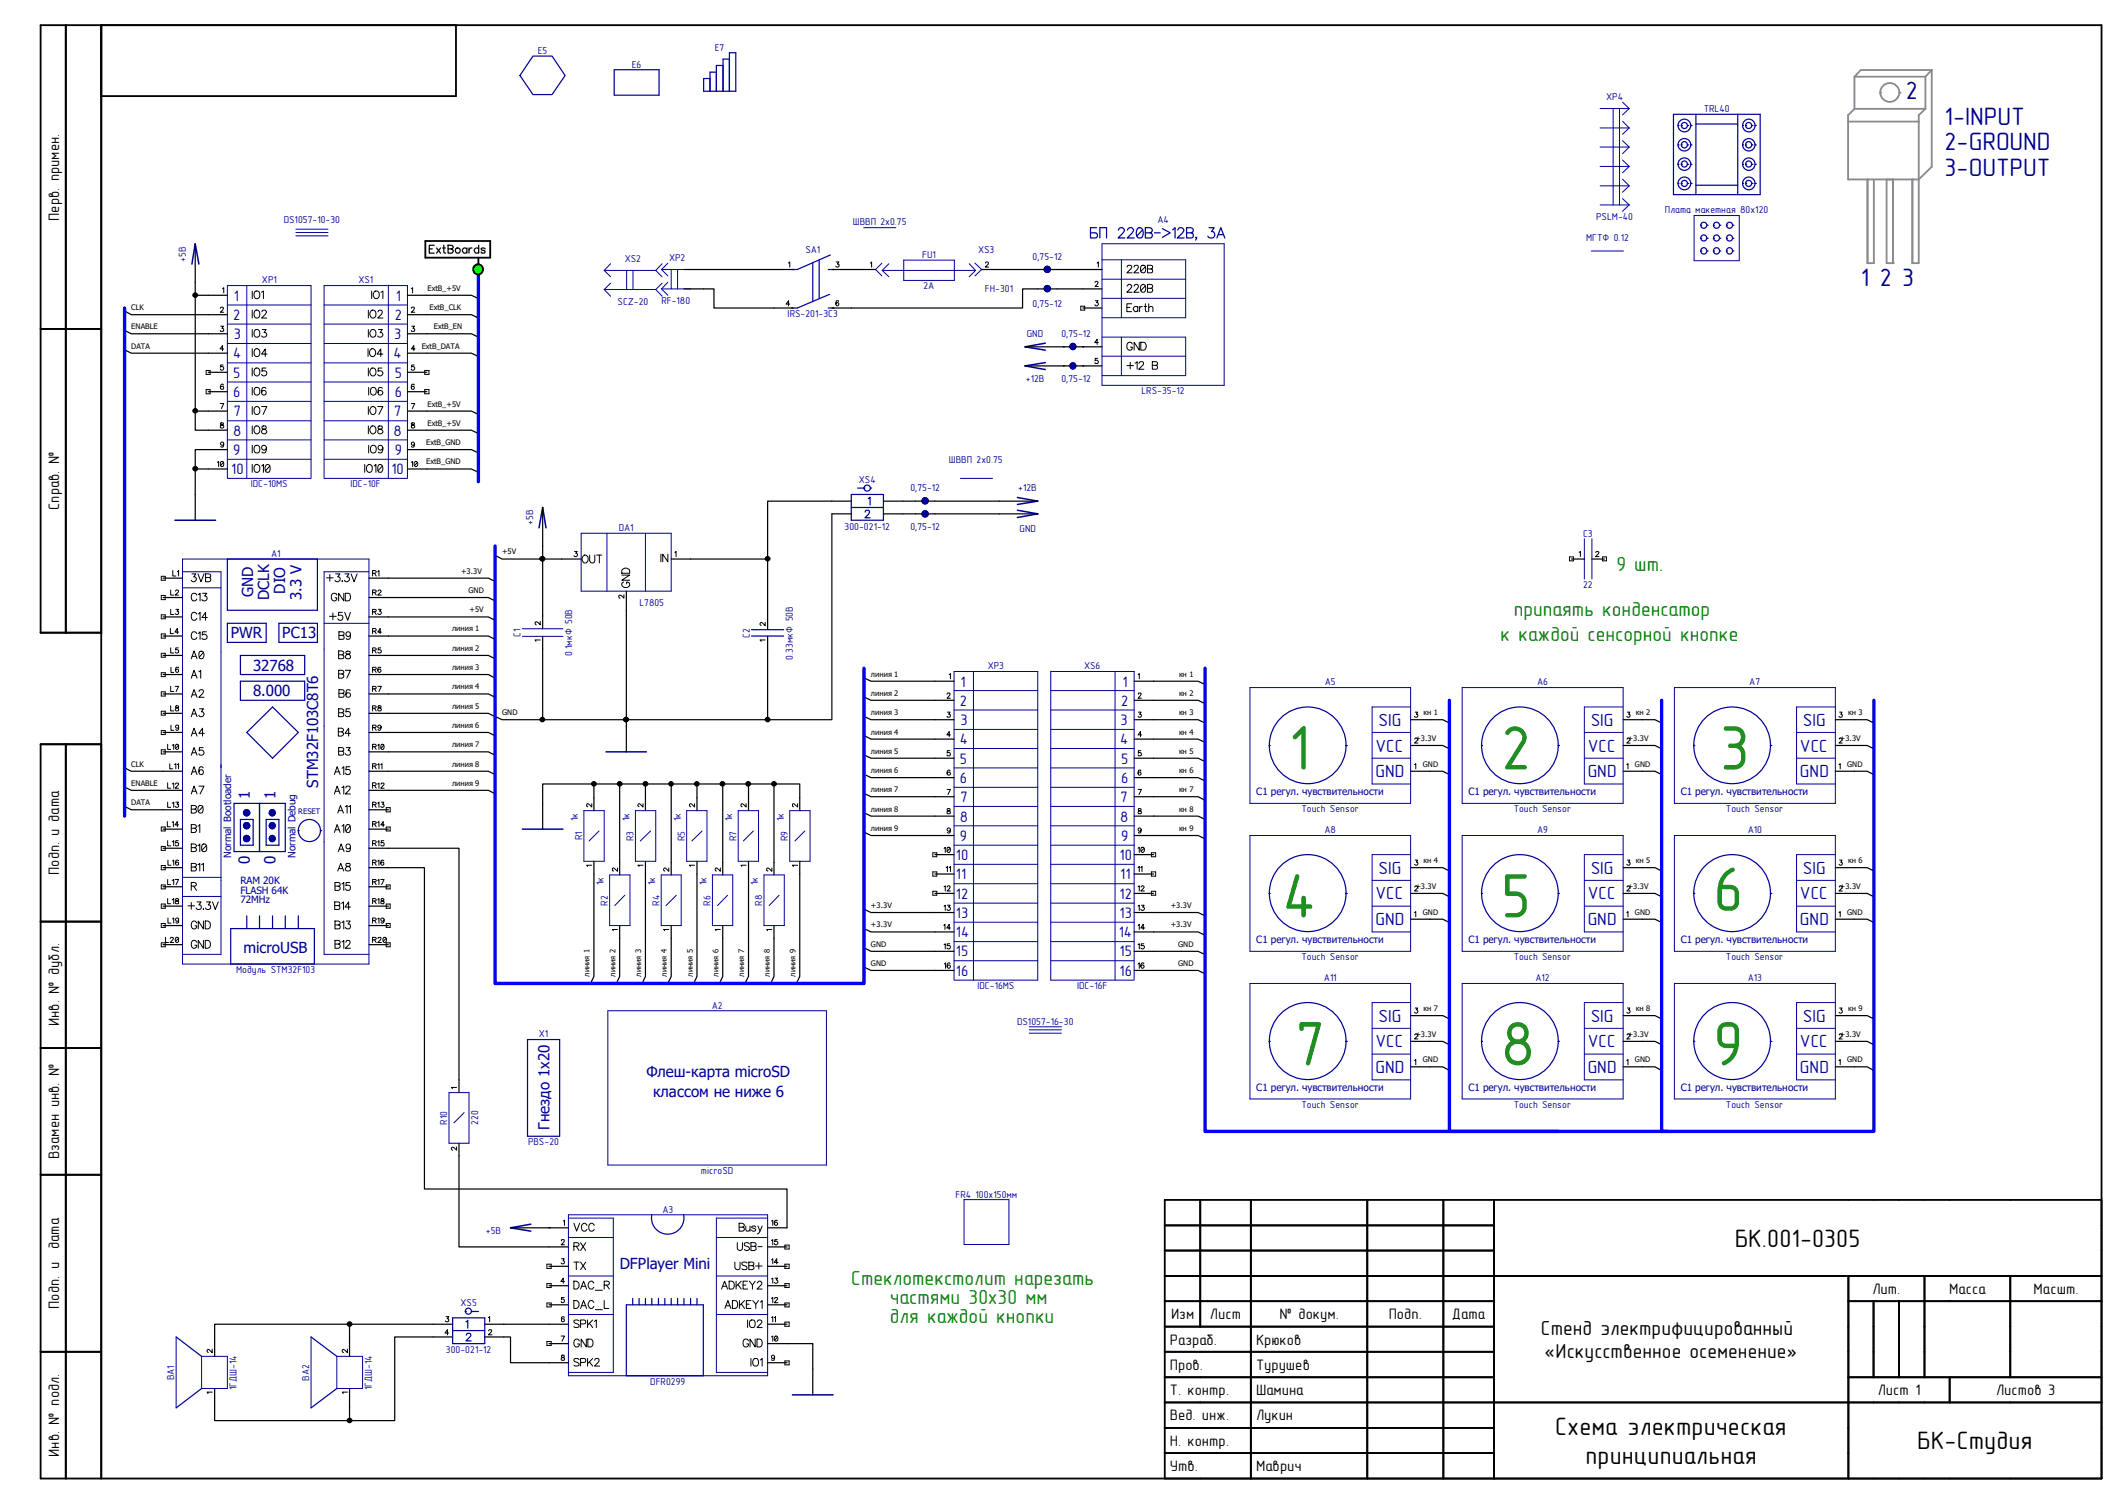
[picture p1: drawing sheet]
<svg xmlns="http://www.w3.org/2000/svg" width="297mm" height="210mm" viewBox="0 0 297 210" stroke-linecap="round" stroke-linejoin="round" font-family="sans-serif">
<defs><g id="words">
<g font-size="8.8" fill="#008000">
<text x="179.9" y="107.4">1</text>
<text x="209.6" y="107.4">2</text>
<text x="240.1" y="107.4">3</text>
<text x="179" y="128.1">4</text>
<text x="209.6" y="128.1">5</text>
<text x="239.2" y="127.2">6</text>
<text x="180.8" y="148.8">7</text>
<text x="209.6" y="148.8">8</text>
<text x="239.2" y="148.8">9</text>
</g>
<g font-size="3.5" fill="#000080">
<text x="266.1" y="13.8">2</text>
<text x="271.5" y="17.4">1-INPUT</text>
<text x="271.5" y="21">2-GROUND</text>
<text x="271.5" y="24.6">3-OUTPUT</text>
<text x="259.8" y="39.9">1 2 3</text>
</g>
<g font-size="3.5">
<text x="242.2" y="174.1">БК.001-0305</text>
<text x="217.2" y="200.3">Схема электрическая</text>
<text x="267.7" y="202.4">БК-Студия</text>
<text x="221.4" y="204.4">принципиальная</text>
</g>
<g font-size="2.8" fill="#008000">
<text x="225.7" y="79.7">9 шт.</text>
<text x="209.5" y="89.6">к каждой сенсорной кнопке</text>
<text x="211.4" y="86">припаять конденсатор</text>
<text x="118.9" y="179.4">Стеклотекстолит нарезать</text>
<text x="124.2" y="182.1">частями 30х30 мм</text>
<text x="124.2" y="184.7">для каждой кнопки</text>
</g>
<g font-size="2.8">
<text x="215.2" y="186.4">Стенд электрифицированный</text>
<text x="215.6" y="189.6">«Искусственное осеменение»</text>
</g>
<g font-size="2.5" fill="#000096">
<text x="192.5" y="101.3">SIG</text>
<text x="222.1" y="101.3">SIG</text>
<text x="251.8" y="101.3">SIG</text>
<text x="192.1" y="104.9">VCC</text>
<text x="221.7" y="104.9">VCC</text>
<text x="251.3" y="104.9">VCC</text>
<text x="192.1" y="108.5">GND</text>
<text x="221.7" y="108.5">GND</text>
<text x="251.3" y="108.5">GND</text>
<text x="192.1" y="125.6">VCC</text>
<text x="192.5" y="122">SIG</text>
<text x="221.7" y="125.6">VCC</text>
<text x="222.1" y="122">SIG</text>
<text x="251.3" y="125.6">VCC</text>
<text x="251.8" y="122">SIG</text>
<text x="192.1" y="129.2">GND</text>
<text x="221.7" y="129.2">GND</text>
<text x="251.3" y="129.2">GND</text>
<text x="192.5" y="142.7">SIG</text>
<text x="222.1" y="142.7">SIG</text>
<text x="251.8" y="142.7">SIG</text>
<text x="192.1" y="146.3">VCC</text>
<text x="192.1" y="149.9">GND</text>
<text x="221.7" y="146.3">VCC</text>
<text x="221.7" y="149.9">GND</text>
<text x="251.3" y="146.3">VCC</text>
<text x="251.3" y="149.9">GND</text>
</g>
<g font-size="2.1">
<text x="8.3" y="30.8" transform="rotate(-90 8.3 30.8)">Перв. примен.</text>
<text x="8.3" y="71.2" transform="rotate(-90 8.3 71.2)">Справ. №</text>
<text x="8.3" y="122.2" transform="rotate(-90 8.3 122.2)">Подп. и дата</text>
<text x="8.3" y="143.3" transform="rotate(-90 8.3 143.3)">Инв. № дубл.</text>
<text x="8.3" y="161.8" transform="rotate(-90 8.3 161.8)">Взамен инв. №</text>
<text x="8.3" y="174.5" transform="rotate(-90 8.3 174.5)">дата</text>
<text x="8.3" y="182.8" transform="rotate(-90 8.3 182.8)">Подп. и</text>
<text x="163.5" y="184.2">Изм</text>
<text x="169" y="184.2">Лист</text>
<text x="178.7" y="184.2">№ докум.</text>
<text x="193.9" y="184.2">Подп.</text>
<text x="202.7" y="184.2">Дата</text>
<text x="261.5" y="180.7">Лит.</text>
<text x="272.2" y="180.7">Масса</text>
<text x="284" y="180.7">Масшт.</text>
<text x="163.4" y="187.7">Разраб.</text>
<text x="163.4" y="191.3">Пров.</text>
<text x="175.4" y="187.7">Крюков</text>
<text x="175.4" y="191.3">Турушев</text>
<text x="163.4" y="194.8">Т. контр.</text>
<text x="175.4" y="194.8">Шамина</text>
<text x="262.2" y="194.8">Лист 1</text>
<text x="278.7" y="194.8">Листов 3</text>
<text x="8.3" y="203.4" transform="rotate(-90 8.3 203.4)">Инв. № подл.</text>
<text x="163.4" y="198.3">Вед. инж.</text>
<text x="163.4" y="201.9">Н. контр.</text>
<text x="175.4" y="198.3">Лукин</text>
<text x="163.4" y="205.4">Утв.</text>
<text x="175.4" y="205.4">Маврич</text>
</g>
<g font-size="2.1" fill="#000096">
<text x="32.6" y="44.7">2</text>
<text x="32.6" y="42.1">1</text>
<text x="32.6" y="47.4">3</text>
<text x="55" y="47.4">3</text>
<text x="55.1" y="44.7">2</text>
<text x="55.3" y="42.1">1</text>
<text x="32.6" y="50">4</text>
<text x="32.6" y="52.7">5</text>
<text x="54.9" y="50">4</text>
<text x="55.1" y="52.7">5</text>
<text x="32.6" y="55.5">6</text>
<text x="32.6" y="58.1">7</text>
<text x="55" y="58.1">7</text>
<text x="55.1" y="55.5">6</text>
<text x="32.6" y="60.8">8</text>
<text x="32.6" y="63.5">9</text>
<text x="54.9" y="60.8">8</text>
<text x="55.1" y="63.5">9</text>
<text x="32.3" y="66.2">10</text>
<text x="54.7" y="66.2">10</text>
<text x="35.3" y="83.4" transform="rotate(-90 35.3 83.4)">GND</text>
<text x="37.6" y="83.8" transform="rotate(-90 37.6 83.8)">DCLK</text>
<text x="39.8" y="82.9" transform="rotate(-90 39.8 82.9)">DIO</text>
<text x="42.1" y="83.8" transform="rotate(-90 42.1 83.8)">3.3 V</text>
<text x="32.2" y="89.2">PWR</text>
<text x="39.4" y="89.2">PC13</text>
<text x="35.3" y="93.6">32768</text>
<text x="134.1" y="96">1</text>
<text x="156.8" y="96">1</text>
<text x="35.3" y="97.2">8.000</text>
<text x="134" y="98.6">2</text>
<text x="134.1" y="101.2">3</text>
<text x="156.5" y="101.2">3</text>
<text x="156.5" y="98.6">2</text>
<text x="134" y="103.9">4</text>
<text x="134" y="106.6">5</text>
<text x="156.4" y="103.9">4</text>
<text x="156.5" y="106.6">5</text>
<text x="34.9" y="111.6" transform="rotate(-90 34.9 111.6)">1</text>
<text x="38.5" y="111.6" transform="rotate(-90 38.5 111.6)">1</text>
<text x="44.4" y="110" transform="rotate(-90 44.4 110)">STM32F103C8T6</text>
<text x="134" y="109.3">6</text>
<text x="134.1" y="112">7</text>
<text x="156.5" y="112">7</text>
<text x="156.5" y="109.3">6</text>
<text x="134" y="114.7">8</text>
<text x="134" y="117.4">9</text>
<text x="156.4" y="114.7">8</text>
<text x="156.5" y="117.4">9</text>
<text x="34.9" y="120.6" transform="rotate(-90 34.9 120.6)">0</text>
<text x="38.5" y="120.6" transform="rotate(-90 38.5 120.6)">0</text>
<text x="133.5" y="120.1">10</text>
<text x="133.5" y="125.5">12</text>
<text x="133.5" y="122.8">11</text>
<text x="156.3" y="120.1">10</text>
<text x="156.3" y="125.5">12</text>
<text x="156.4" y="122.8">11</text>
<text x="133.5" y="130.9">14</text>
<text x="133.5" y="128.2">13</text>
<text x="156.2" y="130.9">14</text>
<text x="156.3" y="128.2">13</text>
<text x="34" y="133.1">microUSB</text>
<text x="133.5" y="136.3">16</text>
<text x="133.5" y="133.6">15</text>
<text x="156.3" y="136.3">16</text>
<text x="156.3" y="133.6">15</text>
<text x="90.3" y="150.5">Флеш-карта microSD</text>
<text x="91.2" y="153.1">классом не ниже 6</text>
<text x="76.7" y="157.7" transform="rotate(-90 76.7 157.7)">Гнездо 1х20</text>
<text x="86.5" y="177.2">DFPlayer Mini</text>
</g>
<g font-size="1.4" fill="#000096">
<text x="75.1" y="7.5">Е5</text>
<text x="88.2" y="9.4">Е6</text>
<text x="99.8" y="7.1">Е7</text>
<text x="224.3" y="14">XP4</text>
<text x="237.9" y="15.7">TRL40</text>
<text x="232.5" y="29.8">Плата макетная 80х120</text>
<text x="39.6" y="31.1">DS1057-10-30</text>
<text x="112.5" y="35.3">SA1</text>
<text x="119.1" y="31.5">ШВВП 2x0.75</text>
<text x="136.6" y="35.4">XS3</text>
<text x="161.6" y="31.1">A4</text>
<text x="221.5" y="33.7">МГТФ 0.12</text>
<text x="222.9" y="30.7">PSLM-40</text>
<text x="25.9" y="36.5" transform="rotate(-90 25.9 36.5)">+5В</text>
<text x="36.6" y="39.6">XP1</text>
<text x="50" y="39.5">XS1</text>
<text x="87.2" y="36.5">XS2</text>
<text x="93.4" y="36.4">XP2</text>
<text x="128.8" y="36">FU1</text>
<text x="128.9" y="40.4">2А</text>
<text x="137.5" y="40.8">FH-301</text>
<text x="144.2" y="36.3">0,75-12</text>
<text x="86.2" y="42.6">SCZ-20</text>
<text x="92.4" y="42.5">RF-180</text>
<text x="110" y="44.2">IRS-201-3C3</text>
<text x="143.4" y="47.1">GND</text>
<text x="144.2" y="42.8">0,75-12</text>
<text x="148.2" y="47.1">0,75-12</text>
<text x="143.3" y="53.3">+12В</text>
<text x="148.2" y="53.3">0,75-12</text>
<text x="159.4" y="55">LRS-35-12</text>
<text x="132.5" y="64.7">ШВВП 2x0.75</text>
<text x="35" y="68">IDC-10MS</text>
<text x="48.9" y="68">IDC-10F</text>
<text x="119.9" y="67.4">XS4</text>
<text x="127.1" y="68.6">0,75-12</text>
<text x="142.2" y="68.6">+12В</text>
<text x="37.8" y="77.8">A1</text>
<text x="74.5" y="73.3" transform="rotate(-90 74.5 73.3)">+5В</text>
<text x="86.4" y="74.2">DA1</text>
<text x="117.9" y="74">300-021-12</text>
<text x="127.1" y="74">0,75-12</text>
<text x="142.4" y="74.3">GND</text>
<text x="221.1" y="74.9">C3</text>
<text x="221.1" y="82.1">22</text>
<text x="72.7" y="88.9" transform="rotate(-90 72.7 88.9)">C1</text>
<text x="89.3" y="84.7">L7805</text>
<text x="104.7" y="89.1" transform="rotate(-90 104.7 89.1)">C2</text>
<text x="79.9" y="91.6" transform="rotate(-90 79.9 91.6)">0.1мкФ 50В</text>
<text x="110.7" y="92.1" transform="rotate(-90 110.7 92.1)">0.33мкФ 50В</text>
<text x="137.9" y="93.5">XP3</text>
<text x="151.4" y="93.5">XS6</text>
<text x="185" y="95.7">A5</text>
<text x="214.6" y="95.7">A6</text>
<text x="244.3" y="95.7">A7</text>
<text x="175.4" y="111">C1 регул. чувствительности</text>
<text x="181.7" y="113.4">Touch Sensor</text>
<text x="205.1" y="111">C1 регул. чувствительности</text>
<text x="211.4" y="113.4">Touch Sensor</text>
<text x="234.7" y="111">C1 регул. чувствительности</text>
<text x="241" y="113.4">Touch Sensor</text>
<text x="32.3" y="119.8" transform="rotate(-90 32.3 119.8)">Normal Bootloader</text>
<text x="41.3" y="119.8" transform="rotate(-90 41.3 119.8)">Normal Debug</text>
<text x="80.7" y="114.6" transform="rotate(-90 80.7 114.6)">1к</text>
<text x="81.3" y="117.4" transform="rotate(-90 81.3 117.4)">R1</text>
<text x="87.9" y="114.6" transform="rotate(-90 87.9 114.6)">1к</text>
<text x="88.5" y="117.5" transform="rotate(-90 88.5 117.5)">R3</text>
<text x="95.1" y="114.6" transform="rotate(-90 95.1 114.6)">1к</text>
<text x="95.6" y="117.5" transform="rotate(-90 95.6 117.5)">R5</text>
<text x="102.2" y="114.6" transform="rotate(-90 102.2 114.6)">1к</text>
<text x="102.8" y="117.5" transform="rotate(-90 102.8 117.5)">R7</text>
<text x="109.4" y="114.6" transform="rotate(-90 109.4 114.6)">1к</text>
<text x="110" y="117.5" transform="rotate(-90 110 117.5)">R9</text>
<text x="185" y="116.4">A8</text>
<text x="214.6" y="116.4">A9</text>
<text x="244.1" y="116.4">A10</text>
<text x="33.6" y="123.4">RAM 20K</text>
<text x="33.6" y="124.8">FLASH 64K</text>
<text x="84.3" y="123.6" transform="rotate(-90 84.3 123.6)">1к</text>
<text x="91.5" y="123.6" transform="rotate(-90 91.5 123.6)">1к</text>
<text x="98.6" y="123.6" transform="rotate(-90 98.6 123.6)">1к</text>
<text x="105.8" y="123.6" transform="rotate(-90 105.8 123.6)">1к</text>
<text x="33.6" y="126.2">72MHz</text>
<text x="84.9" y="126.5" transform="rotate(-90 84.9 126.5)">R2</text>
<text x="92.1" y="126.5" transform="rotate(-90 92.1 126.5)">R4</text>
<text x="99.2" y="126.5" transform="rotate(-90 99.2 126.5)">R6</text>
<text x="106.4" y="126.5" transform="rotate(-90 106.4 126.5)">R8</text>
<text x="175.4" y="131.7">C1 регул. чувствительности</text>
<text x="205.1" y="131.7">C1 регул. чувствительности</text>
<text x="234.7" y="131.7">C1 регул. чувствительности</text>
<text x="33" y="135.8">Модуль STM32F103</text>
<text x="181.7" y="134.1">Touch Sensor</text>
<text x="184.9" y="137">A11</text>
<text x="211.4" y="134.1">Touch Sensor</text>
<text x="214.4" y="137">A12</text>
<text x="241" y="134.1">Touch Sensor</text>
<text x="244.1" y="137">A13</text>
<text x="99.4" y="140.8">A2</text>
<text x="136.5" y="138.1">IDC-16MS</text>
<text x="142" y="143.1">DS1057-16-30</text>
<text x="150.4" y="138.1">IDC-16F</text>
<text x="75.2" y="144.9">X1</text>
<text x="175.4" y="152.3">C1 регул. чувствительности</text>
<text x="181.7" y="154.7">Touch Sensor</text>
<text x="205.1" y="152.3">C1 регул. чувствительности</text>
<text x="211.4" y="154.7">Touch Sensor</text>
<text x="234.7" y="152.3">C1 регул. чувствительности</text>
<text x="241" y="154.7">Touch Sensor</text>
<text x="62.4" y="157.1" transform="rotate(-90 62.4 157.1)">R10</text>
<text x="66.8" y="157.1" transform="rotate(-90 66.8 157.1)">220</text>
<text x="73.7" y="159.9">PBS-20</text>
<text x="97.9" y="163.9">microSD</text>
<text x="133.4" y="167.2">FR4 100х150мм</text>
<text x="67.9" y="172.4">+5В</text>
<text x="92.5" y="169.3">A3</text>
<text x="64.3" y="182.4">XS5</text>
<text x="62.3" y="189">300-021-12</text>
<text x="24.3" y="192.7" transform="rotate(-90 24.3 192.7)">BA1</text>
<text x="33" y="194.1" transform="rotate(-90 33 194.1)">1ГДШ-14</text>
<text x="43.2" y="192.8" transform="rotate(-90 43.2 192.8)">BA2</text>
<text x="51.9" y="194.1" transform="rotate(-90 51.9 194.1)">1ГДШ-14</text>
<text x="90.8" y="193.3">DFR0299</text>
</g>
<g font-size="1.1">
<text x="59.7" y="40.6">ExtB_+5V</text>
<text x="18.3" y="43.3">CLK</text>
<text x="18.3" y="46">ENABLE</text>
<text x="60" y="43.3">ExtB_CLK</text>
<text x="60.6" y="46">ExtB_EN</text>
<text x="18.3" y="48.7">DATA</text>
<text x="58.9" y="48.7">ExtB_DATA</text>
<text x="59.7" y="56.8">ExtB_+5V</text>
<text x="59.7" y="59.4">ExtB_+5V</text>
<text x="59.5" y="62.1">ExtB_GND</text>
<text x="59.5" y="64.9">ExtB_GND</text>
<text x="70.1" y="77.4">+5V</text>
<text x="64.4" y="80.1">+3.3V</text>
<text x="65.4" y="82.8">GND</text>
<text x="63.1" y="88.2">линия 1</text>
<text x="65.6" y="85.5">+5V</text>
<text x="63.1" y="90.9">линия 2</text>
<text x="63.1" y="93.6">линия 3</text>
<text x="121.6" y="94.5">линия 1</text>
<text x="164.6" y="94.5">кн 1</text>
<text x="63.1" y="96.3">линия 4</text>
<text x="63.1" y="99">линия 5</text>
<text x="63.1" y="101.6">линия 6</text>
<text x="70.1" y="99.9">GND</text>
<text x="121.6" y="97.2">линия 2</text>
<text x="121.6" y="99.9">линия 3</text>
<text x="164.6" y="97.2">кн 2</text>
<text x="164.6" y="99.9">кн 3</text>
<text x="198.8" y="99.9">кн 1</text>
<text x="228.4" y="99.9">кн 2</text>
<text x="258.1" y="99.9">кн 3</text>
<text x="18.3" y="107.1">CLK</text>
<text x="63.1" y="104.4">линия 7</text>
<text x="63.1" y="107.1">линия 8</text>
<text x="121.6" y="102.6">линия 4</text>
<text x="121.6" y="105.2">линия 5</text>
<text x="121.6" y="107.9">линия 6</text>
<text x="164.6" y="102.6">кн 4</text>
<text x="164.6" y="105.2">кн 5</text>
<text x="164.6" y="107.9">кн 6</text>
<text x="197.7" y="103.5">+3.3V</text>
<text x="198.7" y="107.1">GND</text>
<text x="227.3" y="103.5">+3.3V</text>
<text x="228.3" y="107.1">GND</text>
<text x="256.9" y="103.5">+3.3V</text>
<text x="257.9" y="107.1">GND</text>
<text x="18.3" y="109.7">ENABLE</text>
<text x="18.3" y="112.4">DATA</text>
<text x="63.1" y="109.7">линия 9</text>
<text x="121.6" y="110.6">линия 7</text>
<text x="121.6" y="113.3">линия 8</text>
<text x="164.6" y="110.6">кн 7</text>
<text x="164.6" y="113.3">кн 8</text>
<text x="121.6" y="116">линия 9</text>
<text x="164.6" y="116">кн 9</text>
<text x="197.7" y="124.1">+3.3V</text>
<text x="198.8" y="120.5">кн 4</text>
<text x="227.3" y="124.1">+3.3V</text>
<text x="228.4" y="120.5">кн 5</text>
<text x="256.9" y="124.1">+3.3V</text>
<text x="258.1" y="120.5">кн 6</text>
<text x="121.6" y="129.5">+3.3V</text>
<text x="121.6" y="126.8">+3.3V</text>
<text x="163.5" y="129.5">+3.3V</text>
<text x="163.5" y="126.8">+3.3V</text>
<text x="198.7" y="127.7">GND</text>
<text x="228.3" y="127.7">GND</text>
<text x="257.9" y="127.7">GND</text>
<text x="82.3" y="136.4" transform="rotate(-90 82.3 136.4)">линия 1</text>
<text x="85.9" y="136.4" transform="rotate(-90 85.9 136.4)">линия 2</text>
<text x="89.5" y="136.4" transform="rotate(-90 89.5 136.4)">линия 3</text>
<text x="93.1" y="136.4" transform="rotate(-90 93.1 136.4)">линия 4</text>
<text x="96.7" y="136.4" transform="rotate(-90 96.7 136.4)">линия 5</text>
<text x="100.3" y="136.4" transform="rotate(-90 100.3 136.4)">линия 6</text>
<text x="103.9" y="136.4" transform="rotate(-90 103.9 136.4)">линия 7</text>
<text x="107.5" y="136.4" transform="rotate(-90 107.5 136.4)">линия 8</text>
<text x="111.1" y="136.4" transform="rotate(-90 111.1 136.4)">линия 9</text>
<text x="121.6" y="134.9">GND</text>
<text x="121.6" y="132.2">GND</text>
<text x="164.5" y="134.9">GND</text>
<text x="164.5" y="132.2">GND</text>
<text x="198.8" y="141.2">кн 7</text>
<text x="228.4" y="141.2">кн 8</text>
<text x="258.1" y="141.2">кн 9</text>
<text x="197.7" y="144.8">+3.3V</text>
<text x="198.7" y="148.3">GND</text>
<text x="227.3" y="144.8">+3.3V</text>
<text x="228.3" y="148.3">GND</text>
<text x="256.9" y="144.8">+3.3V</text>
<text x="257.9" y="148.3">GND</text>
</g>
<text font-size="1.1" fill="#000096" x="41.7" y="113.7">RESET</text>
</g></defs>
<path d="M0 0h297v210h-297z" fill="none" stroke="#fff" stroke-width=".14"/>
<g fill="none" stroke="#8a8a8a" stroke-width=".25">
<path d="M258.1 17h9.8M259 10.7h9.9M259 15.2h9.9M259 10.7v4.5M262.6 13h.1M265.3 13h.1M268.9 10.7v4.5M268.9 15.2l-1 .9v20.6h-.9M269.7 9.8v13.5l-1.8 1.8h-9.8v-9l.9-.9M269.7 9.8h-9.9l-.8 .9M269.7 9.8l-.8 .9M260.8 25.1h.1"/>
<path d="M260.8 36.7h.1M260.8 25.1v11.6M261.7 25.1v11.6h-.9M263.4 25.1v11.6h.9M264.3 36.7h.1M264.3 25.1v11.6M267 25.1h.1M267 36.7h.1M267 25.1v11.6"/>
<circle cx="263.9" cy="12.9" r="1.33"/>
</g>
<g fill="none" stroke="#000" stroke-width=".17">
<path d="M27.3 34v7.2h4.4M59.9 34.8h.5M60.6 34.2h-.7v1.1h.7M61 34.6l.5 .7M61.5 34.6l-.5 .7M61.8 34.6h.4M62 34.2v.9v.2h.2M62.6 34.8h.4M62.6 34.2l.6 .1 .1 .2-.1 .2-.2 .1 .3 .2-.1 .3h-.6zM65.2 34.8a.35 .35 0 0 0-.5-.1 .35 .35 0 0 0 0 .5 .35 .35 0 0 0 .5 0M65.2 34.6v.7M65.5 34.6v.7"/>
<path d="M65.9 34.6a.35 .35 0 0 0-.4 .3M66.8 34.8a.35 .35 0 0 0-.5-.1 .35 .35 0 0 0 0 .5 .35 .35 0 0 0 .5 0M66.8 34.2v1.1M67.7 34.8l-.2-.2-.3 .2 .1 .1 .4 .1v.2a.3 .3 0 0 1-.2 .2 .3 .3 0 0 1-.3-.2M95.5 37.6h15.3M116.2 37.6h6.1M137 37.6h8.8M146.7 37.6h7.2M17.4 43.4l.9 .5h13.4M17.4 46.1l.9 .5h13.4M17.4 48.9l.9 .4h13.4M27.3 41.2v18.9h4.4"/>
<path d="M27.3 57.4h4.4M29.1 52h2.6M29.1 54.7h2.6M56.9 41.2h8.9l1 .5M56.9 57.4h8.9l1 .5M56.9 43.9h8.9l1 .5M56.9 46.6h8.9l1 .5M56.9 49.3h8.9l1 .5M56.9 52h2.7M56.9 54.7h2.7M95.5 40.3h4.2v2.7h11.1M143.1 48.4h6.3"/>
<path d="M143.1 51.1h6.3M145.8 40.3h-3v2.7h-26.6M146.7 40.3h7.2M148.5 51.1h.1M148.5 48.4h.1M150.3 48.4h3.6M150.3 51.1h3.6M151.2 48.4h.1M151.2 51.1h.1M151.2 43h2.7M31.7 65.5h-4.4v7.1M31.7 62.8h-4.4v2.7"/>
<path d="M56.9 60.1h8.9l1 .4M56.9 62.8h8.9l1 .4M56.9 65.5h8.9l1 .5M75.8 70.9v7.2h-5.7l-1-.5M81.2 78.1h-5.4v9.7M93.7 78.1h13.5v9.8M118.9 71.8h-2.7v28.7h-9M118.9 70h-11.7v8.1M123.4 70h5.3M123.4 71.8h5.3M129.7 70h15.2M129.7 71.8h15.2"/>
<path d="M219.5 78.1h1.7M222.3 78.1h1.7M22.8 80.7h2.7M22.8 83.4h2.7M22.8 86.1h2.7M22.8 88.8h2.7M22.8 91.5h2.7M22.8 94.2h2.7M22.8 96.9h2.7M22.8 99.6h2.7M51.5 86.1h16.7l.9 .5M51.5 88.8h16.7l.9 .5"/>
<path d="M51.5 91.5h16.7l.9 .5M51.5 94.2h16.7l.9 .5M51.5 83.4h16.7l.9 .5M51.5 96.9h16.7l.9 .5M51.5 99.6h16.7l.9 .5M51.5 80.7h16.7l.9 .5M75.8 88.9v11.6M87.5 82.5v18h-17.4l-1-.5M107.2 88.9v11.6h-19.7v4.5M120.6 94.7l1 .4h11.6M120.6 97.3l1 .5h11.6M158.4 95.1h8.9l1 .5"/>
<path d="M158.4 97.8h8.9l1 .5M17.4 107.2l.9 .5h7.2M17.4 109.9l.9 .5h7.2M17.4 112.6l.9 .5h7.2M22.8 102.3h2.7M22.8 105h2.7M22.8 115.8h2.7M22.8 118.4h2.7M51.5 118.4h12.6v34.2M51.5 102.3h16.7l.9 .4M51.5 105h16.7l.9 .5M51.5 107.7h16.7l.9 .5"/>
<path d="M51.5 110.4h16.7l.9 .4M51.5 113.1h2.7M51.5 115.8h2.7M82.9 109.5v3.7M86.5 109.5v12.7M90.1 109.5v3.7M93.7 109.5v12.7M97.3 109.5v3.7M100.9 109.5v12.7M104.5 109.5v3.7M108.1 109.5v12.7M111.7 113.2v-3.7h-35.9v6.3"/>
<path d="M120.6 100l1 .5h11.6M120.6 102.7l1 .5h11.6M120.6 105.4l1 .5h11.6M120.6 108.1l1 .5h11.6M120.6 110.8l1 .5h11.6M120.6 113.5l1 .5h11.6M120.6 116.2l1 .5h11.6M130.6 119.3h2.6M158.4 100.5h8.9l1 .5M158.4 103.2h8.9l1 .5M158.4 105.9h8.9l1 .4M158.4 108.6h8.9l1 .5"/>
<path d="M158.4 111.3h8.9l1 .5M158.4 114h8.9l1 .4M158.4 116.7h8.9l1 .4M158.4 119.3h2.7M197 107.7h4.5l.9 .5M197 100.5h4.5l.9 .5M197 104.1h4.5l.9 .5M226.7 107.7h4.4l.9 .5M226.7 100.5h4.4l.9 .5M226.7 104.1h4.4l.9 .5M256.3 107.7h4.4l1 .5M256.3 100.5h4.4l1 .5"/>
<path d="M256.3 104.1h4.4l1 .5M22.8 121.2h2.7M22.8 123.8h2.7M22.8 126.5h2.7M22.8 129.2h2.7M22.8 131.9h2.7M51.5 121.2h7.8v44.8h50.6v5.4h-2.7M51.5 123.8h2.7M51.5 126.5h2.7M51.5 129.2h2.7M51.5 131.9h2.7M82.9 120.3v16.1l-.4 .9"/>
<path d="M86.5 129.2v7.2l-.4 .9M90.1 120.3v16.1l-.4 .9M93.7 129.2v7.2l-.4 .9M97.3 120.3v16.1l-.4 .9M100.9 129.2v7.2l-.4 .9M104.5 120.3v16.1l-.5 .9M108.1 129.2v7.2l-.5 .9M111.7 120.3v16.1l-.5 .9M120.6 135l1 .5h11.6M120.6 132.3l1 .5h11.6M120.6 129.7l1 .4h11.6M120.6 127l1 .4h11.6"/>
<path d="M130.6 124.8h2.6M130.6 122h2.6M158.4 135.5h8.9l1 .5M158.4 132.8h8.9l1 .5M158.4 130.1h8.9l1 .5M158.4 127.4h8.9l1 .5M158.4 124.8h2.7M158.4 122h2.7M197 128.4h4.5l.9 .4M197 121.2h4.5l.9 .4M197 124.8h4.5l.9 .4M226.7 128.4h4.4l.9 .4"/>
<path d="M226.7 121.2h4.4l.9 .4M226.7 124.8h4.4l.9 .4M256.3 128.4h4.4l1 .4M256.3 121.2h4.4l1 .4M256.3 124.8h4.4l1 .4M64.1 159.6v14.5h15.3M197 149h4.5l.9 .5M197 141.8h4.5l.9 .5M197 145.4h4.5l.9 .5M226.7 149h4.4l.9 .5M226.7 141.8h4.4l.9 .5M226.7 145.4h4.4l.9 .5"/>
<path d="M256.3 149h4.4l1 .5M256.3 141.8h4.4l1 .5M256.3 145.4h4.4l1 .5M71.3 171.4h8.1M76.7 171.4h.1M76.7 176.8h2.7M76.7 179.5h2.7M107.2 176.8h2.7M107.2 179.5h2.7M107.2 174.1h2.7M30 189.4v-4.5h18.8v4.5M30 193.9v4.5h18.8v-4.5"/>
<path d="M48.8 184.9h14.4M63.2 186.7h-8.1v11.7h-6.3M67.7 186.7h3.6v3.6h8.1M67.7 184.9h11.7M76.7 187.6h2.7M76.7 182.2h2.7M107.2 187.6h6.3v7.2M107.2 184.9h2.7M107.2 182.2h2.7M107.2 190.3h2.7"/>
<circle cx="63.9" cy="35" r=".36"/>
</g>
<g fill="#000" stroke="#000" stroke-width=".14">
<circle cx="27.3" cy="57.4" r=".33"/>
<circle cx="27.3" cy="41.2" r=".33"/>
<circle cx="27.3" cy="65.4" r=".33"/>
<circle cx="75.7" cy="78" r=".33"/>
<circle cx="107.2" cy="78" r=".33"/>
<circle cx="75.7" cy="100.5" r=".33"/>
<circle cx="82.9" cy="109.5" r=".33"/>
<circle cx="86.5" cy="109.5" r=".33"/>
<circle cx="87.4" cy="100.5" r=".33"/>
<circle cx="90.1" cy="109.5" r=".33"/>
<circle cx="93.7" cy="109.5" r=".32"/>
<circle cx="97.3" cy="109.5" r=".32"/>
<circle cx="100.9" cy="109.5" r=".33"/>
<circle cx="104.5" cy="109.5" r=".33"/>
<circle cx="107.2" cy="100.5" r=".33"/>
<circle cx="108.1" cy="109.5" r=".33"/>
<circle cx="48.8" cy="184.9" r=".33"/>
<circle cx="48.8" cy="198.4" r=".33"/>
</g>
<path d="M66.8 37.6v29.7M17.4 43v71M69.1 76.2v61.1h51.5v-44M168.3 93.3v64.7h49.3M202.4 97.8v60.2h30.5M232 97.8v60.2h29.7v-60.2" fill="none" stroke="#00f" stroke-width=".47"/>
<circle cx="66.8" cy="37.6" r=".69" fill="#0f0" stroke="#0f0" stroke-width=".25"/>
<g fill="none" stroke="#000" stroke-width=".25">
<path d="M9.2 3.5v84.8M14.1 3.5v203M63.7 3.5v9.9h-49.6M59.4 33.7h9.1v2.3h-9.1zM66.8 36v.9M5.7 45.9h8.4M14.1 88.3h-8.4v-84.8h287.8v203h-287.8v-102.6h8.4M9.2 103.9v102.6M5.7 128.7h8.4M5.7 146.3h8.4M5.7 164h8.4M162.6 171.1h46"/>
<path d="M162.6 174.6h46M162.6 178.2h130.9M167.6 167.6v17.7M174.7 167.6v38.9M190.9 167.6v38.9M201.5 167.6v38.9M208.6 167.6v38.9M258.1 178.2v28.3M268.7 178.2v14.1M280.7 178.2v14.1M293.5 167.6h-130.9v38.9M5.7 188.8h8.4"/>
<path d="M162.6 181.7h46M162.6 185.3h46M162.6 188.8h46M162.6 192.3h46M162.6 195.8h130.9M162.6 199.4h46M258.1 181.7h35.4M258.1 192.3h35.4M261.6 181.7v10.6M265.2 181.7v10.6M272.2 192.3v3.5M162.6 202.9h46"/>
<circle cx="66.8" cy="37.6" r=".69"/>
</g>
<path d="M26.8 36.9l.5-2.9 .5 2.9M146 47.9l-2.9 .5 2.9 .5M146 50.6l-2.9 .5 2.9 .5M24.4 72.6h5.7M75.3 73.7l.5-2.8 .4 2.8M142.1 71.2l2.8 .6-2.8 .5M142.1 69.5l2.8 .5-2.8 .4M72.9 115.8h5.7M84.6 105h5.7M74.1 170.9l-2.8 .5 2.8 .5M110.7 194.8h5.6" fill="none" stroke="#000096" stroke-width=".21"/>
<g fill="none" stroke="#000096" stroke-width=".17">
<path d="M74.4 7.8h2.7l1.8 2.7-1.8 2.7h-2.7l-1.8-2.7zM85.8 9.7h6.2v3.6h-6.2zM99.1 11h-.8v1.7h4.4v-5.3h-.8v5.3M100 10.1h-.9v2.6M101 9.1h-1v3.6M101.9 8.3h-.9v4.4M233.7 16h12.1v11.2h-12.1zM234.3 17.5h.1M234.8 17.5h.1M235.7 17.5h.1M236.1 17.5h.1M236.8 16v11.2"/>
<path d="M236.8 17.3h5.9M242.7 16v11.2M243.3 17.5h.1M243.8 17.5h.1M244.6 17.5h.1M245.1 17.5h.1M113.5 36.7v5.4M114.4 36.3v5.4M115.7 37.6h.8M116 35.6l-4.7 2h-.8M153.1 31.8h-.8v1.4h.6a.36 .36 0 0 0 .4-.3 .36 .36 0 0 0-.4-.4h-.6M153.6 33.2v-1.4h.9v1.4"/>
<path d="M156.2 32.1a.43 .43 0 0 1 .4-.3 .43 .43 0 0 1 .4 .3l-.2 .5-.7 .6h1M157.4 32.1a.43 .43 0 0 1 .4-.3 .43 .43 0 0 1 .5 .3l-.2 .5-.7 .6h1M158.9 31.9a.43 .43 0 0 1 .7 .2 1.12 1.12 0 0 1-.2 1.1 .51 .51 0 0 1-.6-.2 1.12 1.12 0 0 1 .1-1.1zM159.6 32.1l-.9 .9M159.9 32.5h.7M159.9 31.8l.9 .1a.35 .35 0 0 1 0 .5l-.2 .1a.36 .36 0 0 1 .3 .4 .36 .36 0 0 1-.3 .3h-.7zM161.2 32.5h.8M162.3 31.9l1.1 .6-1.1 .6M163.7 32.1l.4-.3v1.4M164.5 32.1a.43 .43 0 0 1 .4-.3 .43 .43 0 0 1 .4 .3l-.2 .5-.7 .6h1M165.7 31.8h.6l.3 .2v.3l-.3 .2 .2 .1 .1 .2-.1 .4h-.8zM165.7 32.5h.6"/>
<path d="M167.1 33.2h-.1v-.1l.1 .2-.1 .2M168.8 31.8h.7l-.3 .5a.46 .46 0 0 1 .4 .6 .46 .46 0 0 1-.6 .3l-.3-.2M169.9 33.2l.6-1.4 .5 1.4M170.1 32.8h.8M234.3 20.2h.1M234.3 22.9h.1M234.3 25.6h.1M234.8 20.2h.1M234.8 22.9h.1M234.8 25.6h.1M235.7 20.2h.1M235.7 22.9h.1"/>
<path d="M235.7 25.6h.1M236.1 20.2h.1M236.1 22.9h.1M236.1 25.6h.1M236.8 25.9h5.9M237.5 31.5h.1M237.5 33.3h.1M237.5 35.1h.1M238.4 31.5h.1M238.4 33.3h.1M238.4 35.1h.1M239.3 31.5h.1"/>
<path d="M239.3 33.3h.1M239.3 35.1h.1M240.2 31.5h.1M240.2 33.3h.1M240.2 35.1h.1M241.1 31.5h.1M241.1 33.3h.1M241.1 35.1h.1M242 31.5h.1M242 33.3h.1M242 35.1h.1M243.3 20.2h.1"/>
<path d="M243.3 22.9h.1M243.3 25.6h.1M243.8 22.9a.42 .42 0 0 1 .5-.4 .42 .42 0 0 1 .2 .6 .42 .42 0 0 1-.7 0v-.2M243.8 25.6h.1M243.8 22.9h.1M243.8 20.2h.1M244.6 25.6h.1M244.6 22.9h.1M244.6 20.2h.1M245.1 20.2h.1M245.1 22.9h.1M245.1 25.6h.1"/>
<path d="M115.7 43h.8M115.8 41.1l-4.5 1.9h-.8M31.7 78.1h12.6v7.1h-12.6zM118.9 70.9h4.5M118.9 69h4.5v3.6h-4.5zM119.8 68.2h.8M120.6 68.2h.1M120.8 71.5l.1-.2 .1-.1h.2l.2 .2-.1 .4-.5 .5h.7M121.2 69.6l.3-.2v1.1M121.6 68.2h.1M31.7 87h5.5v2.7h-5.5zM33.6 91.5h8.9v2.7h-8.9z"/>
<path d="M33.6 95.1h8.9v2.7h-8.9zM38.9 87h5.4v2.7h-5.4zM104.9 88.8h4.5M104.9 87.9h4.5M32.7 112.2h7.1v6.7h-7.1zM33.6 114.4h1.7v3.6h-1.7zM34.5 102.3l3.6-3.6 3.6 3.6-3.6 3.6zM36.2 112.2v6.7M37.2 114.4h1.7v3.6h-1.7zM41.7 116h.1M44.8 116h.1M177.2 104.1h.1"/>
<path d="M188 104.1h.1M206.9 104.1h.1M217.6 104.1h.1M236.5 104.1h.1M247.3 104.1h.1M32.2 129.7h11.7v4.9h-11.7zM34.5 127.9v1.8M36.2 127.9v1.8M38.1 127.9v1.8M39.8 127.9v1.8M41.7 127.9v1.8M177.2 124.8h.1"/>
<path d="M188 124.8h.1M206.9 124.8h.1M217.6 124.8h.1M236.5 124.8h.1M247.3 124.8h.1M73.7 145.2h4.4v13.5h-4.4zM177.2 145.4h.1M188 145.4h.1M206.9 145.4h.1M217.6 145.4h.1M236.5 145.4h.1M247.3 145.4h.1"/>
<path d="M91 169.6a2.26 2.26 0 0 0 2.2 2.7 2.26 2.26 0 0 0 2.3-2.7M24.6 186.7l3.6 2.7M28.2 193.9l-3.6 2.7M43.4 186.7l3.6 2.7M47 193.9l-3.6 2.7M63.2 185.8h4.5M63.2 184h4.5v3.6h-4.5zM65 183.1a.42 .42 0 0 1 .5-.4 .42 .42 0 0 1 .2 .6 .42 .42 0 0 1-.6 0l-.1-.2M65 183.1h.1M65.1 184.6l.2-.2v1.1M65.1 186.4l.2-.2 .4 .1v.3l-.6 .6h.7M65.9 183.1h.1"/>
<path d="M65.9 183.1h.9M87.5 182.2h10.7v9.9h-10.7zM88.3 181.3v.9M89.2 181.3v.9M90.1 181.3v.9M91 181.3v.9M91.9 181.3v.9M92.8 181.3v.9M93.7 181.3v.9M94.6 181.3v.9M95.5 181.3v.9M96.4 181.3v.9"/>
<path d="M97.3 181.3v.9"/>
<circle cx="235.2" cy="17.5" r=".42"/>
<circle cx="235.2" cy="17.5" r=".89"/>
<circle cx="244.2" cy="17.5" r=".42"/>
<circle cx="244.2" cy="17.5" r=".88"/>
<circle cx="235.2" cy="22.9" r=".88"/>
<circle cx="235.2" cy="20.2" r=".88"/>
<circle cx="235.2" cy="25.6" r=".42"/>
<circle cx="235.2" cy="22.9" r=".42"/>
<circle cx="235.2" cy="25.6" r=".89"/>
<circle cx="235.2" cy="20.2" r=".43"/>
<circle cx="237.9" cy="31.5" r=".42"/>
<circle cx="237.9" cy="33.2" r=".42"/>
<circle cx="237.9" cy="35" r=".43"/>
<circle cx="239.7" cy="31.5" r=".42"/>
<circle cx="239.7" cy="33.2" r=".42"/>
<circle cx="239.7" cy="35" r=".43"/>
<circle cx="241.5" cy="31.5" r=".42"/>
<circle cx="241.5" cy="33.2" r=".42"/>
<circle cx="241.5" cy="35" r=".43"/>
<circle cx="244.2" cy="25.6" r=".42"/>
<circle cx="244.2" cy="20.2" r=".43"/>
<circle cx="244.2" cy="22.9" r=".87"/>
<circle cx="244.2" cy="20.2" r=".87"/>
<circle cx="244.2" cy="25.6" r=".88"/>
<circle cx="121.1" cy="68.2" r=".43"/>
<circle cx="43.2" cy="116" r="1.55"/>
<circle cx="182.6" cy="104.1" r="5.4"/>
<circle cx="212.2" cy="104.1" r="5.4"/>
<circle cx="241.9" cy="104.1" r="5.4"/>
<circle cx="182.6" cy="124.7" r="5.4"/>
<circle cx="212.2" cy="124.7" r="5.4"/>
<circle cx="241.9" cy="124.7" r="5.4"/>
<circle cx="182.6" cy="145.4" r="5.4"/>
<circle cx="212.2" cy="145.4" r="5.4"/>
<circle cx="241.9" cy="145.4" r="5.4"/>
</g>
<g fill="#000096" stroke="#000096" stroke-width=".14">
<circle cx="38" cy="115.3" r=".43"/>
<circle cx="38" cy="117.1" r=".43"/>
<circle cx="38" cy="113.5" r=".43"/>
<circle cx="34.4" cy="115.3" r=".44"/>
<circle cx="34.4" cy="117.1" r=".44"/>
<circle cx="34.4" cy="113.5" r=".44"/>
<circle cx="129.2" cy="69.9" r=".44"/>
<circle cx="129.2" cy="71.8" r=".44"/>
<circle cx="146.2" cy="37.6" r=".44"/>
<circle cx="146.2" cy="40.3" r=".44"/>
<circle cx="149.8" cy="48.4" r=".43"/>
<circle cx="149.8" cy="51.1" r=".43"/>
</g>
<g fill="none" stroke="#000096" stroke-width=".14">
<path d="M223.4 15.2h4.1M223.4 17.9h4.1M225.3 15.2v13.4M226.1 15.2v13.4M226.6 14.3l.9 .9M226.6 16.9l.9 1M226.6 19.6l.9 .9M227.5 17.9l-.9 .9M227.5 15.2l-.9 .8M34.5 39.9v26.8M41.3 32.5h4.5M41.3 32.9h4.5"/>
<path d="M41.3 32h4.5M54.2 39.8v27M84.4 37.8h7.2M84.4 37.8l.9 .9M85.3 36.8l-.9 1M85.3 39.5l-.9 .9M87.5 37.8v2.6M88.4 37.8v2.6M91.6 37.8l.9 .9M92.4 37.6l.9 .9M92.4 37.6h4M92.5 36.8l-.9 1"/>
<path d="M92.5 39.5l-.9 .9M93.3 36.7l-.9 .9M93.3 39.4l-.9 .9M93.7 37.6v2.7M94.6 37.6v2.7M120.6 31.8h4.5M123.1 36.7l-.8 .9 .8 .9M123.3 37.8h12.8M124.1 36.8l-.9 1 .9 .9M126.2 36.3h7.1v2.9h-7.1zM135.3 36.8l.9 1-.9 .9M136.1 36.7l1 .9-1 .9"/>
<path d="M145.8 37.6h.9M153.9 39h11.7M153.9 36.3h11.7v8.1h-11.7M153.9 34h17v19.8h-17zM156.6 36.3v8.1M222.2 35.1h4.5M223.4 20.5h4.1M223.4 23.2h4.1M223.4 26h4.1M223.4 28.6h4.1M226.6 22.4l.9 .8M226.6 25l.9 1"/>
<path d="M226.6 27.7l.9 .9M227.5 23.2l-.9 .9M227.5 20.5l-.9 1M227.5 28.6l-.9 .9M227.5 26l-.9 .8M236.6 30.1h6.3v6.3h-6.3zM31.7 42.6h11.7M31.7 48h11.7M31.7 50.7h11.7M31.7 45.3h11.7M31.7 53.3h11.7M31.7 56h11.7"/>
<path d="M31.7 58.8h11.7M45.3 42.6h11.6M45.3 48h11.6M45.3 50.7h11.6M45.3 45.3h11.6M45.3 53.3h11.6M45.3 56h11.6M45.3 58.8h11.6M84.4 40.4l.9 1M84.4 40.4h7.2M91.6 40.4l.9 1M92.4 40.3l.9 .9"/>
<path d="M92.4 40.3h4M145.8 40.3h.9M149.4 48.4h.9M149.4 51.1h.9M153.9 47.1h11.7v5.4h-11.7M153.9 49.7h11.7M153.9 41.7h11.7M156.6 47.1v5.4M25.5 78.1h26v56.5h-26zM25.5 79.8h5.4v53.5h-5.4M31.7 66.7v-26.8h11.7v26.8M31.7 66.8h11.7"/>
<path d="M31.7 61.4h11.7M31.7 64.1h11.7M45.3 66.7v-26.8h11.6v26.8M45.3 66.8h11.6M45.3 61.4h11.6M45.3 64.1h11.6M51.5 79.8h-6.2v53.5h6.2M81.2 74.5h12.5v8h-12.5zM84.8 74.5v8M90.1 74.5v8M128.7 70h1M128.7 71.8h1"/>
<path d="M134.1 66.8h4.5M221.2 75.2v5.7M222.3 75.2v5.7M25.5 82.1h5.4M45.3 87h6.2M72.9 88.9h5.7M72.9 87.8h5.7M133.2 96.4h11.7M133.2 99.1h11.7M135.9 93.8v43.1M146.7 96.4h11.7M146.7 99.1h11.7"/>
<path d="M155.7 93.8v43.1M174.5 96h22.5v16.2h-22.5zM197 98.7h-5.4v10.8h5.4M204.2 96h22.5v16.2h-22.5zM226.7 98.7h-5.5v10.8h5.5M233.8 96h22.5v16.2h-22.5zM256.3 98.7h-5.4v10.8h5.4M34 115.3h.9M34 117.1h.9M34 113.5h.9M37.6 115.3h.9M37.6 117.1h.9"/>
<path d="M37.6 113.5h.9M81.5 113.2h2.9v7.1h-2.9zM83.7 116l-1.4 1.4M88.7 113.2h2.9v7.1h-2.9zM90.8 116l-1.4 1.4M95.9 113.2h2.8v7.1h-2.8zM98 116l-1.4 1.4M103.1 113.2h2.8v7.1h-2.8zM105.2 116l-1.4 1.4M110.3 113.2h2.8v7.1h-2.8zM112.4 116l-1.4 1.4M133.2 115.3h11.7"/>
<path d="M133.2 101.9h11.7M133.2 104.5h11.7M133.2 107.2h11.7M133.2 109.9h11.7M133.2 112.6h11.7M133.2 118h11.7M146.7 115.3h11.7M146.7 101.9h11.7M146.7 104.5h11.7M146.7 107.2h11.7M146.7 109.9h11.7M146.7 112.6h11.7"/>
<path d="M146.7 118h11.7M174.5 116.7h22.5v16.1h-22.5zM191.6 102.3h5.4M191.6 105.9h5.4M197 119.3h-5.4v10.8h5.4M204.2 116.7h22.5v16.1h-22.5zM221.2 102.3h5.5M221.2 105.9h5.5M226.7 119.3h-5.5v10.8h5.5M233.8 116.7h22.5v16.1h-22.5zM250.9 102.3h5.4M250.9 105.9h5.4"/>
<path d="M256.3 119.3h-5.4v10.8h5.4M25.5 125.2h5.4M25.5 122.5h5.4M85.1 122.2h2.9v7h-2.9zM87.2 125l-1.3 1.4M92.3 122.2h2.8v7h-2.8zM94.4 125l-1.4 1.4M99.5 122.2h2.8v7h-2.8zM101.6 125l-1.4 1.4M106.7 122.2h2.8v7h-2.8zM108.8 125l-1.4 1.4M133.2 136.8v-43h11.7v43.1h-11.7"/>
<path d="M133.2 120.7h11.7M133.2 123.4h11.7M133.2 126.1h11.7M133.2 128.8h11.7M133.2 131.5h11.7M133.2 134.2h11.7M146.7 120.7h11.7M146.7 123.4h11.7M146.7 126.1h11.7M146.7 128.8h11.7M146.7 131.5h11.7M146.7 134.2h11.7"/>
<path d="M158.4 136.8v-43h-11.7v43.1h11.7M174.5 137.3h22.5v16.2h-22.5zM191.6 122.9h5.4M191.6 126.5h5.4M197 140h-5.4v10.8h5.4M204.2 137.3h22.5v16.2h-22.5zM221.2 122.9h5.5M221.2 126.5h5.5M226.7 140h-5.5v10.8h5.5M233.8 137.3h22.5v16.2h-22.5zM250.9 122.9h5.4M250.9 126.5h5.4"/>
<path d="M256.3 140h-5.4v10.8h5.4M62.7 152.6h2.8v7h-2.8zM64.8 155.4l-1.4 1.4M84.9 141.1h30.5v21.6h-30.5zM143.7 143.8h4.5M143.7 144.3h4.5M143.7 143.4h4.5M191.6 143.6h5.4M191.6 147.2h5.4M221.2 143.6h5.5M221.2 147.2h5.5M250.9 143.6h5.4"/>
<path d="M250.9 147.2h5.4M79.4 170.1h6.2v21.5h-6.2M79.4 178.2h6.2M79.4 169.6h27.8v22.5h-27.8zM79.4 172.8h6.2M100 178.2h7.2M100 172.8h7.2M107.2 170.1h-7.2v21.5h7.2M134.6 167.5h6.3v6.3h-6.3zM24.6 186.7v9.9M28.2 189.4h3.5v4.5h-3.5zM43.4 186.7v9.9"/>
<path d="M47 189.4h3.6v4.5h-3.6zM79.4 183.6h6.2M100 183.6h7.2"/>
</g>
<g fill="none" stroke="#000" stroke-width=".14">
<path d="M110.1 36.7l.2-.1v.7M116.8 36.6h.3l-.2 .3h.2a.25 .25 0 0 1 0 .4 .25 .25 0 0 1-.4-.1M121.5 36.7l.2-.1v.7M137.6 36.7l.2-.1 .2 .1v.2l-.4 .4h.4M152.9 39.5a.21 .21 0 0 1 .2-.2 .21 .21 0 0 1 .2 .2l-.4 .5h.5M153.2 36.7l.2-.1v.7M157.4 37.3v-.2l.2-.1 .4 .1v.3l-.6 .7h.7M157.4 40l.2-.3h.2l.2 .1v.2l-.6 .8h.7M158.4 37.3v-.2l.2-.1 .3 .1 .1 .2-.2 .3-.5 .5h.7M158.4 40l.2-.3h.2l.2 .3-.7 .8h.7M159.3 39.9a.34 .34 0 0 1 .3-.2 .34 .34 0 0 1 .3 .2l.1 .3a.47 .47 0 0 1-.4 .6 .58 .58 0 0 1-.3-.9zM159.4 37.1a.35 .35 0 0 1 .5 .2l.1 .2a.45 .45 0 0 1-.4 .6 .64 .64 0 0 1-.2-1z"/>
<path d="M159.9 37.3l-.6 .6M159.9 39.9l-.6 .7M160.2 37l.7 .1v.4h-.2l.2 .1 .1 .2-.1 .3h-.7zM160.2 39.7l.7 .1 .1 .2-.3 .3 .3 .1a.3 .3 0 0 1-.3 .4h-.5zM160.2 37.5h.5M28.8 51.7h.5v.6h-.5zM28.8 54.4h.5v.6h-.5zM30.8 43.1a.21 .21 0 0 1 .2-.2 .21 .21 0 0 1 .2 .2l-.4 .5h.4M30.8 56.3h.4l-.3 .8M30.8 45.6h.4l-.2 .2a.25 .25 0 0 1 .2 .4 .25 .25 0 0 1-.4 .1v-.2M30.8 59.1v.2l.4 .1a.22 .22 0 0 1 0 .3 .22 .22 0 0 1-.4 0 .22 .22 0 0 1 .1-.3l.2-.1 .1-.2zM31.1 40.3l.1-.1v.7"/>
<path d="M31.2 51h-.4v.3a.27 .27 0 0 1 .4-.1 .27 .27 0 0 1 0 .4 .27 .27 0 0 1-.4 0v-.1M31.2 53.8v-.1a.34 .34 0 0 0-.4 .3 .34 .34 0 0 0 .4 .4 .24 .24 0 0 0 0-.4 .24 .24 0 0 0-.4 0v.1M31.2 48.7h-.5l.4-.4v.7M35.2 40.6v1.1M35.2 43.3v1.1M35.2 46v1.1M35.2 48.7v1.1M35.2 51.4v1.1M35.2 54.1v1.1M35.2 56.8v1.1M35.2 59.5v1.1M35.6 40.8a.45 .45 0 0 1 .5-.1 .45 .45 0 0 1 .2 .6 .4 .4 0 0 1-.4 .4 .4 .4 0 0 1-.4-.4z"/>
<path d="M35.6 48.9a.45 .45 0 0 1 .5-.1 .45 .45 0 0 1 .2 .6 .4 .4 0 0 1-.4 .4 .4 .4 0 0 1-.4-.4zM35.6 54.2l.2-.1a.42 .42 0 0 1 .5 .4v.3a.4 .4 0 0 1-.4 .4 .4 .4 0 0 1-.4-.4zM35.6 56.9a.45 .45 0 0 1 .5 0 .45 .45 0 0 1 .2 .5 .4 .4 0 0 1-.4 .5 .4 .4 0 0 1-.4-.5zM35.6 43.3a.56 .56 0 0 1 .7 .4 .56 .56 0 0 1-.3 .7 .59 .59 0 0 1-.6-.4 .59 .59 0 0 1 .2-.7zM35.6 46.1a.51 .51 0 0 1 .7 .4 .51 .51 0 0 1-.7 .5l-.1-.3zM35.6 51.4a.56 .56 0 0 1 .7 .4 .56 .56 0 0 1-.3 .7 .59 .59 0 0 1-.6-.4 .59 .59 0 0 1 .2-.7zM35.6 59.5a.56 .56 0 0 1 .7 .4 .56 .56 0 0 1-.3 .7 .59 .59 0 0 1-.6-.4 .59 .59 0 0 1 .2-.7zM36.5 40.8l.3-.2v1.1M36.5 56.8h.8l-.6 1.1M36.6 43.6l.1-.3h.4a.22 .22 0 0 1 0 .4l-.6 .7h.8M36.6 46h.6l-.3 .4h.1a.36 .36 0 0 1 .1 .6 .36 .36 0 0 1-.6-.1M36.6 59.5a.24 .24 0 0 0 .1 .4l.4 .1a.31 .31 0 0 1 .2 .3 .31 .31 0 0 1-.3 .3h-.2l-.3-.2a.47 .47 0 0 1 .6-.5 .24 .24 0 0 0-.1-.4z"/>
<path d="M37.1 51.4h-.5v.5a.38 .38 0 0 1 .6-.1 .38 .38 0 0 1-.1 .6 .38 .38 0 0 1-.6-.1M37.1 54.2v-.1a.35 .35 0 0 0-.5 .2v.7a.32 .32 0 0 0 .5 .1 .32 .32 0 0 0-.1-.5 .32 .32 0 0 0-.5 .2M37.3 49.4h-.8l.5-.7v1.1M51.4 48.7v1.1M51.4 43.3v1.1M51.4 46v1.1M51.4 51.4v1.1M51.4 56.8v1.1M51.4 59.5v1.1M51.5 54.1v1.1M51.7 48.9a.45 .45 0 0 1 .6-.1 .45 .45 0 0 1 .2 .6 .45 .45 0 0 1-.6 .4 .45 .45 0 0 1-.3-.7zM51.8 56.9a.45 .45 0 0 1 .5 0 .45 .45 0 0 1 .2 .5 .42 .42 0 0 1-.4 .5 .42 .42 0 0 1-.5-.5z"/>
<path d="M51.8 54.2l.2-.1a.42 .42 0 0 1 .5 .4v.3a.4 .4 0 0 1-.4 .4 .4 .4 0 0 1-.4-.4zM51.9 43.3a.56 .56 0 0 1 .6 .4 .56 .56 0 0 1-.3 .7 .59 .59 0 0 1-.5-.4 .59 .59 0 0 1 .2-.7zM51.9 46.1a.51 .51 0 0 1 .6 .4 .51 .51 0 0 1-.6 .5l-.1-.1a.65 .65 0 0 1 .1-.8zM51.9 51.4a.56 .56 0 0 1 .6 .4 .56 .56 0 0 1-.3 .7 .59 .59 0 0 1-.5-.4 .59 .59 0 0 1 .2-.7zM51.9 59.5a.56 .56 0 0 1 .6 .4 .56 .56 0 0 1-.3 .7 .59 .59 0 0 1-.5-.4 .59 .59 0 0 1 .2-.7zM51.9 40.6v1.1M52.2 40.8a.48 .48 0 0 1 .7 .1 .48 .48 0 0 1-.1 .6l-.1 .2a.53 .53 0 0 1-.6-.3 .53 .53 0 0 1 .1-.6zM52.7 56.8h.8l-.6 1.1M52.8 43.6a.29 .29 0 0 1 .4-.3 .29 .29 0 0 1 .1 .4l-.6 .7h.8M52.8 46h.6l-.3 .4h.2a.36 .36 0 0 1 0 .6 .36 .36 0 0 1-.6-.1M52.8 59.5v.2a.44 .44 0 0 0 .5 .3 .29 .29 0 0 1 0 .5 .35 .35 0 0 1-.5 0 .35 .35 0 0 1 .1-.5 .39 .39 0 0 0 .5-.4 .39 .39 0 0 0-.6-.1zM53.2 40.8l.3-.2v1.1"/>
<path d="M53.3 51.4h-.5v.5a.38 .38 0 0 1 .6-.1 .38 .38 0 0 1-.1 .6 .38 .38 0 0 1-.6-.1M53.4 54.2l-.1-.1a.35 .35 0 0 0-.5 .2v.7a.34 .34 0 0 0 .6 .1 .34 .34 0 0 0-.1-.5 .34 .34 0 0 0-.5 .2M53.5 49.4h-.8l.5-.7v1.1M57.4 40.3l.2-.1v.7M57.4 56.3h.5l-.3 .8M57.4 43.1a.21 .21 0 0 1 .3-.2 .21 .21 0 0 1 .2 .2l-.5 .5h.5M57.5 45.6h.4l-.2 .2a.25 .25 0 0 1 .2 .4 .25 .25 0 0 1-.4 .1l-.1-.2M57.5 59.1v.2l.3 .1a.22 .22 0 0 1 0 .3 .22 .22 0 0 1-.3 0 .22 .22 0 0 1 .2-.3l.2-.2-.1-.1zM57.8 51h-.3l-.1 .3a.27 .27 0 0 1 .4-.1 .27 .27 0 0 1 0 .4 .27 .27 0 0 1-.4 0v-.1M57.8 53.8l-.1-.2a.52 .52 0 0 0-.2 .8h.3v-.4h-.3l-.1 .1M58 48.7h-.6l.4-.4v.7M59.3 51.7h.6v.6h-.6z"/>
<path d="M59.3 54.4h.6v.6h-.6zM110.3 42.5h-.5l.3-.5v.7M117.1 42.1v-.1a.37 .37 0 0 0-.4 .3 .37 .37 0 0 0 .2 .4 .23 .23 0 0 0 .2-.3 .23 .23 0 0 0-.3-.1l-.1 .2M150.9 42.8h.6v.5h-.6zM153 42h.3l-.2 .2a.23 .23 0 0 1 .3 .3 .23 .23 0 0 1-.2 .2 .23 .23 0 0 1-.3-.2M153.3 50h-.3l-.1 .4a.26 .26 0 0 1 .4-.1 .26 .26 0 0 1 0 .4 .26 .26 0 0 1-.4-.1M153.4 47.8h-.5l.3-.4v.7M157.4 42.9h.4M157.4 51.1h.9M157.8 50.6v.9M158 42.4h-.6v1.1h.6M158.1 48a.39 .39 0 0 0-.4-.2 .39 .39 0 0 0-.3 .4v.3a.38 .38 0 0 0 .3 .4 .38 .38 0 0 0 .4-.4h-.2"/>
<path d="M158.5 50.7l.3-.2v1.1M158.9 42.8v.7M158.9 42.9a.35 .35 0 0 0-.5 0 .35 .35 0 0 0 0 .5 .35 .35 0 0 0 .5-.1M159 50.8l.3-.3 .3 .1v.3l-.6 .7h.7M159.1 47.8v1.1l-.7-1.1v1.1M159.1 42.8v.7M159.3 47.8h.4a.58 .58 0 0 1 .4 .5 .58 .58 0 0 1-.4 .6h-.4zM159.5 42.8a.3 .3 0 0 0-.4 .3M159.8 42.8h.3M159.9 42.4v.9l.2 .2h.1M160.2 40.3h.5M160.4 43l.3-.2h.2l.1 .7"/>
<path d="M160.4 42.4v1.1M160.9 51h.5M160.9 50.5l.7 .1v.3l-.2 .1a.29 .29 0 0 1 .2 .2 .29 .29 0 0 1-.1 .3l-.6 .1zM24.1 79.7v.7h.5M24.8 79.8l.1-.1v.7M30.4 64.6l.1-.2v.8M30.8 64.6l.1-.1a.35 .35 0 0 1 .4 .2 .35 .35 0 0 1-.3 .5l-.2-.2zM31.2 64.6l-.4 .4M31.2 62a.23 .23 0 0 1-.2 .2 .23 .23 0 0 1-.2-.3 .23 .23 0 0 1 .2-.2 .38 .38 0 0 1 .2 .4 .38 .38 0 0 1-.3 .3h-.1M35.2 62.2v1M35.2 64.9v1.1M35.6 62.3l.2-.1a.42 .42 0 0 1 .5 .4v.3a.4 .4 0 0 1-.4 .4 .4 .4 0 0 1-.4-.4z"/>
<path d="M35.6 65a.45 .45 0 0 1 .5 0 .45 .45 0 0 1 .2 .5 .4 .4 0 0 1-.4 .5 .4 .4 0 0 1-.4-.5zM36.5 65.1l.3-.2v1.1M37.2 64.9h.1a.61 .61 0 0 1 .4 .5 .61 .61 0 0 1-.3 .6h-.1a.64 .64 0 0 1-.1-1.1zM37.2 62.5a.34 .34 0 0 1-.4 .4 .34 .34 0 0 1-.2-.5 .34 .34 0 0 1 .4-.2 .64 .64 0 0 1-.1 1l-.3-.1M37.7 65.1l-.6 .6M50.9 64.9v1.1M51.3 65a.45 .45 0 0 1 .5 0 .45 .45 0 0 1 .2 .5 .4 .4 0 0 1-.4 .5 .4 .4 0 0 1-.4-.5zM51.5 62.2v1M51.8 62.3l.2-.1a.42 .42 0 0 1 .5 .4v.3a.4 .4 0 0 1-.4 .4 .4 .4 0 0 1-.4-.4zM52.2 65.1l.3-.2v1.1M52.7 79.8l.2-.1v.7M52.9 64.9h.1a.59 .59 0 0 1 .5 .5 .59 .59 0 0 1-.4 .6h-.1a.6 .6 0 0 1-.2-.9z"/>
<path d="M53.4 65.1l-.6 .6M53.5 62.5a.34 .34 0 0 1-.4 .4 .34 .34 0 0 1-.3-.5 .34 .34 0 0 1 .5-.2 .64 .64 0 0 1-.2 1l-.3-.1M57.4 64.6l.2-.2v.8M57.9 64.6l.1-.1a.32 .32 0 0 1 .3 .3 .32 .32 0 0 1-.3 .3l-.2-.2zM57.9 62a.22 .22 0 0 1-.4 .1 .22 .22 0 0 1 0-.3l.2-.1a.39 .39 0 0 1 .2 .4 .39 .39 0 0 1-.3 .3h-.2M58.3 64.6l-.4 .4M80.2 77h.4l-.2 .3a.25 .25 0 0 1 .2 .4 .25 .25 0 0 1-.5-.1M81.4 77.7a.45 .45 0 0 1 .6-.1 .45 .45 0 0 1 .1 .6 .42 .42 0 0 1-.4 .4 .42 .42 0 0 1-.4-.4zM82.3 77.5v.8a.37 .37 0 0 0 .4 .3 .37 .37 0 0 0 .4-.3v-.8M83.3 77.5h.7M83.7 77.5v1.1M86.9 79.5a.6 .6 0 0 1 .7-.1 .6 .6 0 0 1 .3 .7h-1.1z"/>
<path d="M92.3 77.4v1M93.3 77.4v1l-.8-1v1M94.2 77.1l.2-.1v.7M219.2 77.8h.5v.5h-.5zM220.5 77.1l.2-.1v.7M222.8 77.2a.21 .21 0 0 1 .3-.2 .21 .21 0 0 1 .2 .2l-.5 .5h.5M223.8 77.8h.5v.5h-.5zM22.5 80.5h.6v.5h-.6zM22.5 83.1h.6v.6h-.6zM22.5 85.9h.6v.5h-.6zM22.5 88.5h.6v.6h-.6zM22.5 91.2h.6v.6h-.6z"/>
<path d="M22.5 93.9h.6v.6h-.6zM22.5 96.6h.6v.6h-.6zM22.5 99.3h.6v.6h-.6zM23.8 87.8v.7h.4M23.8 82.4v.7h.5M23.8 85.1v.7h.5M23.8 90.5v.7h.5M23.8 95.8v.8h.5M23.8 98.6v.7h.5M23.9 93.2v.7h.4M24.5 95.8h.4l-.3 .8M24.5 82.5a.22 .22 0 0 1 .3-.1 .22 .22 0 0 1 .1 .2l-.4 .5h.4"/>
<path d="M24.5 98.6l.1 .2 .2 .1 .1 .1a.22 .22 0 0 1-.2 .3 .22 .22 0 0 1-.2-.3l.4-.3-.1-.1zM24.6 85.1h.3l-.2 .2a.25 .25 0 0 1 .2 .4 .25 .25 0 0 1-.4 0M24.9 90.5h-.3l-.1 .3a.25 .25 0 0 1 .4 0 .25 .25 0 0 1-.1 .3 .25 .25 0 0 1-.3 0M24.9 88.3h-.5l.4-.5v.7M24.9 93.3v-.1a.37 .37 0 0 0-.4 .3 .37 .37 0 0 0 .2 .4 .23 .23 0 0 0 .3-.2 .23 .23 0 0 0-.2-.3 .23 .23 0 0 0-.3 .2M26.7 92l.4-1.1 .4 1.1M26.7 94.7l.4-1.1 .4 1.1M26.7 97.4l.4-1.1 .4 1.1M26.8 80.1h.5l-.2 .5h.1a.36 .36 0 0 1 .1 .5 .36 .36 0 0 1-.6-.1M26.8 91.7h.5M26.8 94.3h.5M26.8 97h.5"/>
<path d="M26.8 99.7h.5M27.5 83.1a.39 .39 0 0 0-.5-.3 .39 .39 0 0 0-.3 .4v.3a.39 .39 0 0 0 .3 .4 .39 .39 0 0 0 .5-.2M27.5 85.8a.39 .39 0 0 0-.5-.3 .39 .39 0 0 0-.3 .4v.3a.39 .39 0 0 0 .3 .4 .39 .39 0 0 0 .5-.2M27.5 88.5a.39 .39 0 0 0-.5-.3 .39 .39 0 0 0-.3 .4v.3a.39 .39 0 0 0 .3 .4 .39 .39 0 0 0 .5-.3M27.6 80.1l.5 1.1 .4-1.1M27.7 83l.2-.2v1.1M27.7 85.7l.2-.2v1.1M27.7 88.4l.2-.2v1.1M27.8 93.8l.2-.2v1.1M27.8 96.6l.1-.2 .1-.1 .3 .1 .1 .1-.1 .4-.5 .5h.7M27.9 99h.5l-.3 .4a.35 .35 0 0 1 .3 .6 .35 .35 0 0 1-.6-.1M27.9 91l.2-.1a.54 .54 0 0 1 .4 .6 .54 .54 0 0 1-.4 .5 .6 .6 0 0 1-.3-.9z"/>
<path d="M28.3 82.8h.6l-.3 .4a.36 .36 0 0 1 .2 .6 .36 .36 0 0 1-.6-.1M28.4 91.1l-.6 .7M28.7 80.1l.7 .1v.4h-.2a.29 .29 0 0 1 .2 .2 .29 .29 0 0 1-.1 .4h-.6zM28.7 80.6h.5M28.8 88.2h-.5l-.1 .5a.38 .38 0 0 1 .6 0 .38 .38 0 0 1 0 .5 .38 .38 0 0 1-.6-.1M29 86.2h-.8l.5-.7v1.1M45.6 80.7h.9M46 86.1h.9M46.1 80.2v1M46.5 85.6v.9M46.9 80.1h.6l-.3 .5a.36 .36 0 0 1 .2 .6 .36 .36 0 0 1-.6-.2M47 83.1a.39 .39 0 0 0-.4-.3 .39 .39 0 0 0-.3 .4v.3a.38 .38 0 0 0 .4 .4 .38 .38 0 0 0 .3-.4h-.2"/>
<path d="M47.3 91.4h.5M47.3 94.1h.5M47.3 99.5h.5M47.3 90.9h.5l.2 .1v.2l-.2 .2a.28 .28 0 0 1 .2 .3 .28 .28 0 0 1-.2 .3h-.5zM47.3 93.6h.5l.2 .1v.3l-.2 .1a.3 .3 0 0 1 .2 .5l-.2 .1h-.5zM47.3 99h.5l.2 .1v.2l-.2 .2 .2 .2v.3l-.7 .1zM47.3 88.7h.5M47.3 96.8h.5M47.3 88.2l.7 .1v.3l-.2 .1 .2 .1v.1v.3l-.7 .1zM47.3 96.3l.7 .1v.4h-.2l.2 .1v.1v.3l-.7 .1zM47.8 81.1h.1M47.8 85.5h-.5l-.1 .5a.38 .38 0 0 1 .6 0 .38 .38 0 0 1-.1 .6 .38 .38 0 0 1-.5-.2"/>
<path d="M48 82.8v1.1l-.7-1.1v1.1M48.1 85.5l.5 1.1 .3-1.1M48.2 80.1h.5l-.3 .5h.2a.36 .36 0 0 1 .1 .5 .36 .36 0 0 1-.6-.1M48.2 93.6h.7l-.5 1.1M48.2 82.8h.4a.57 .57 0 0 1 .4 .6 .57 .57 0 0 1-.4 .5h-.4zM48.3 91v.2l.1 .1a.4 .4 0 0 1 .5 .2 .4 .4 0 0 1 0 .4l-.2 .1a.31 .31 0 0 1-.4-.1 .31 .31 0 0 1 .1-.5l.5-.1v-.2l-.2-.2zM48.9 99h-.6v.4a.38 .38 0 0 1 .6 .1 .38 .38 0 0 1-.1 .5 .38 .38 0 0 1-.6-.1M48.9 96.4a.35 .35 0 0 0-.6 .1v.7a.32 .32 0 0 0 .6 .1 .32 .32 0 0 0-.1-.5 .32 .32 0 0 0-.5 .2M48.9 88.6v.1a.32 .32 0 0 1-.5 .1 .32 .32 0 0 1 .1-.5 .32 .32 0 0 1 .4 .3l-.1 .6-.2 .1-.3-.1M49 80.1l.4 1.1 .5-1.1M52 80.1l.5-.1v-.2l-.5-.1v.7M52 82.7h.5v-.2l-.1-.1h-.4v.7"/>
<path d="M52 85.4h.5v-.3h-.5v.7M52 88.1h.5v-.3h-.5v.7M52 90.8h.5v-.2l-.1-.1h-.4v.7M52 93.5h.5v-.3h-.5v.7M52 96.2h.5v-.2l-.1-.2h-.4v.8M52 98.9h.4l.1-.2-.1-.1h-.4v.7M52.3 80.1l.2 .3M52.3 82.7l.2 .4M52.3 85.4l.2 .4M52.3 88.1l.2 .4M52.3 90.8l.2 .4M52.3 93.5l.2 .4"/>
<path d="M52.3 96.2l.2 .4M52.3 98.9l.2 .4M52.7 95.8h.6l-.4 .8M52.8 82.5l.1-.1 .3 .1v.2l-.5 .4h.6M52.8 85.1h.4l-.2 .2a.25 .25 0 0 1 .2 .4 .25 .25 0 0 1-.5 0M52.8 98.6v.2a.27 .27 0 0 1 .4 .1 .27 .27 0 0 1-.1 .4h-.2a.25 .25 0 0 1-.1-.3 .25 .25 0 0 1 .3-.2l.1-.1v-.1zM53.2 90.5h-.4v.3a.27 .27 0 0 1 .4 0 .27 .27 0 0 1-.1 .4 .27 .27 0 0 1-.4-.1M53.2 93.3l-.1-.1a.34 .34 0 0 0-.4 .3 .34 .34 0 0 0 .4 .4 .22 .22 0 0 0 0-.4 .22 .22 0 0 0-.4 .1M53.3 88.3h-.6l.4-.5v.7M75.4 89.4h-.7l.1 .1M75.4 86.8v.4l-.3-.3-.3-.1a.22 .22 0 0 0-.1 .3 .22 .22 0 0 0 .2 .1M86.8 80.3h1.1l-1.1 .7h1.1"/>
<path d="M87.1 81.3a.39 .39 0 0 0-.3 .4 .39 .39 0 0 0 .4 .3h.3a.38 .38 0 0 0 .4-.3 .38 .38 0 0 0-.4-.4v.2M87.1 83.1v.4l-.5-.4a.21 .21 0 0 0-.2 .2 .21 .21 0 0 0 .2 .2M106.8 89.4h-.7l.2 .1M106.8 86.9v.5l-.5-.5a.21 .21 0 0 0-.2 .2 .21 .21 0 0 0 .2 .2M132.2 96.9a.22 .22 0 0 1 .3-.1 .22 .22 0 0 1 .2 .1l-.5 .6h.5M132.3 99.4h.4l-.2 .3h.1a.25 .25 0 0 1 0 .4 .25 .25 0 0 1-.4-.1M132.5 94.2l.2-.1v.7M158.9 94.2l.2-.1v.7M159 96.9v-.1h.3v.3l-.4 .4h.5M159 99.4h.3l-.2 .3h.2a.25 .25 0 0 1 0 .4 .25 .25 0 0 1-.4-.1M197.6 99.4h.4l-.2 .3h.2a.26 .26 0 0 1-.1 .4 .26 .26 0 0 1-.4-.1M227.2 99.4h.4l-.2 .3h.2a.26 .26 0 0 1-.1 .4 .26 .26 0 0 1-.3-.1"/>
<path d="M256.9 99.4h.3l-.2 .3h.2a.26 .26 0 0 1 0 .4 .26 .26 0 0 1-.4-.1M22.5 102h.6v.6h-.6zM22.5 104.7h.6v.6h-.6zM22.5 115.5h.6v.5h-.6zM22.5 118.2h.6v.5h-.6zM23.4 114.7v.7h.4M23.4 103.9v.7h.4M23.4 109.3v.8h.4M23.4 112v.7h.4M23.4 117.4v.7h.4M23.7 106.6v.8h.4M23.9 101.3v.7h.4"/>
<path d="M24 104.1l.3-.2v.7M24 109.5l.3-.2v.8M24 112.1l.3-.1v.7M24 114.9l.2-.2v.7M24 117.6l.3-.2v.7M24.4 106.8l.2-.2v.8M24.5 109.5a.22 .22 0 0 1 .2-.2 .22 .22 0 0 1 .2 .2l-.4 .6h.4M24.5 104.1l.3-.2a.41 .41 0 0 1-.1 .7l-.2-.1zM24.6 112h.3l-.2 .3a.21 .21 0 0 1 .2 .2 .21 .21 0 0 1-.1 .2l-.3-.1M24.8 106.8l.1-.2v.8M24.9 117.4h-.3l-.1 .3a.24 .24 0 0 1 .4 0 .24 .24 0 0 1-.1 .4 .24 .24 0 0 1-.3-.1M24.9 115.2h-.5l.4-.5v.7"/>
<path d="M24.9 104.1l-.4 .4M24.9 101.5v.1l-.1 .1-.2-.1a.23 .23 0 0 1 0-.3 .23 .23 0 0 1 .3 0v.2a.34 .34 0 0 1-.2 .5l-.1-.1M26.7 100.1l.4-1.1 .4 1.1M26.7 102.8l.4-1.1 .4 1.1M26.7 105.5l.4-1.1 .4 1.1M26.7 108.2l.4-1.1 .4 1.1M26.7 110.9l.4-1.1 .4 1.1M26.7 113h.5M26.7 115.7h.5M26.7 118.4h.5M26.7 112.5l.6 .1a.24 .24 0 0 1 .1 .2 .24 .24 0 0 1-.2 .2l.2 .2-.1 .3h-.6zM26.7 115.1l.6 .1a.25 .25 0 0 1 .1 .3 .25 .25 0 0 1-.2 .2l.2 .2-.1 .3h-.6z"/>
<path d="M26.7 117.9h.5l.2 .2-.1 .2-.1 .1 .2 .2-.1 .3h-.6zM26.8 102.4h.5M26.8 105.1h.5M26.8 107.8h.5M26.8 110.5h.5M27.6 115.4l.3-.3v1.1M27.6 118.1l.3-.2v1M27.7 112.6a.38 .38 0 0 1 .6 0l.1 .3a.45 .45 0 0 1-.5 .6 .6 .6 0 0 1-.2-.9zM27.8 109.8h.7l-.6 1.1M28.3 117.9a.39 .39 0 0 1 .5 .2 .68 .68 0 0 1-.2 .8h-.3l-.1-.2v-.4zM28.3 112.6l-.6 .7M28.4 104.4h-.5l-.1 .5a.38 .38 0 0 1 .6-.1 .38 .38 0 0 1-.1 .6 .38 .38 0 0 1-.5-.2"/>
<path d="M28.4 107.2l-.2-.1a.61 .61 0 0 0-.4 .5 .61 .61 0 0 0 .3 .6 .33 .33 0 0 0 .3-.3 .33 .33 0 0 0-.3-.4 .33 .33 0 0 0-.3 .3M28.5 102.4h-.7l.5-.7v1.1M28.8 118.1l-.6 .6M46.7 108.2l.4-1.1 .4 1.1M46.7 110.9l.4-1.1 .4 1.1M46.7 116.2l.4-1.1 .4 1.1M46.8 107.8h.6M46.8 110.5h.6M46.8 115.9h.6M47.2 113.5l.3-1 .5 1M47.2 101.7h.5l.3 .2-.1 .2-.2 .1 .3 .2v.2l-.3 .2h-.5zM47.2 118.9l.4-1 .4 1"/>
<path d="M47.2 102.2h.5M47.3 104.9h.5M47.3 113.2h.5M47.3 104.4l.7 .1v.2l-.2 .2a.28 .28 0 0 1 .2 .3 .28 .28 0 0 1-.2 .3h-.5zM47.4 118.6h.5M47.8 107.3l.2-.2v1.1M47.8 110l.2-.2v1.1M47.8 115.4l.2-.3v1.1M48.2 112.6l.3-.1v1M48.3 110a.3 .3 0 0 1 .5-.2 .3 .3 0 0 1 0 .5l-.6 .6h.7M48.3 104.4h.6l-.3 .4a.37 .37 0 0 1 .3 .6 .37 .37 0 0 1-.7-.2M48.4 115.2a.35 .35 0 0 1 .5 .2v.2a.47 .47 0 0 1-.3 .6 .68 .68 0 0 1-.2-1z"/>
<path d="M48.7 112.6l.2-.1v1M48.9 107.1h-.6v.4a.38 .38 0 0 1 .6 .1 .38 .38 0 0 1-.1 .5 .38 .38 0 0 1-.6-.1M48.9 115.4l-.6 .6M48.9 118.2a.32 .32 0 0 1-.4 .3 .32 .32 0 0 1-.1-.5 .32 .32 0 0 1 .5 0v.5l-.1 .4h-.2l-.3-.1M48.9 102.4h-.7l.5-.7v1.1M52 101.6h.5v-.3h-.5v.7M52 104.3h.5v-.2l-.1-.2h-.4v.7M52 107l.5-.1v-.2l-.5-.1v.8M52 109.7l.5-.1v-.2l-.5-.1v.8M52 112.4l.5-.1v-.2l-.1-.1h-.4v.7M52 115.1l.5-.1v-.2l-.5-.1v.7M52 117.8l.5-.1v-.2l-.5-.1v.7"/>
<path d="M52.3 101.6l.2 .4M52.3 104.3l.2 .3M52.3 107l.2 .4M52.3 109.7l.2 .4M52.3 112.4l.2 .3M52.3 115.1l.2 .3M52.3 117.8l.2 .3M52.7 104.1l.2-.2v.7M52.7 106.8l.2-.2v.8M52.7 109.5l.2-.2v.8M52.7 112.1l.2-.1v.7M52.7 114.9l.2-.2v.7"/>
<path d="M52.7 117.6l.2-.2v.7M53.2 106.8l.1-.2v.8M53.2 101.5a.22 .22 0 0 1-.3 .1 .22 .22 0 0 1 0-.3h.1a.35 .35 0 0 1 .2 .4 .35 .35 0 0 1-.4 .2M53.2 109.5a.22 .22 0 0 1 .2-.2 .22 .22 0 0 1 .2 .2l-.4 .6h.4M53.3 112h.3l-.2 .3h.2a.26 .26 0 0 1-.1 .4 .26 .26 0 0 1-.3-.1M53.3 104l.1-.1a.38 .38 0 0 1 .2 .4 .38 .38 0 0 1-.2 .3h-.1l-.1-.2zM53.6 104.1l-.4 .4M53.6 117.4h-.3l-.1 .3a.26 .26 0 0 1 .4 0 .26 .26 0 0 1 0 .4h-.3l-.1-.1M53.7 115.2h-.5l.3-.5v.7M53.9 115.5h.6v.5h-.6zM53.9 112.8h.6v.6h-.6zM82.6 112.2v.5l-.5-.5a.21 .21 0 0 0-.2 .2 .21 .21 0 0 0 .2 .2"/>
<path d="M89.8 112.2v.5l-.5-.5a.21 .21 0 0 0-.2 .2 .21 .21 0 0 0 .1 .2M97 112.2v.5l-.5-.5a.21 .21 0 0 0-.2 .2 .21 .21 0 0 0 .1 .2M104.2 112.2v.5l-.5-.5a.21 .21 0 0 0-.2 .2 .21 .21 0 0 0 .1 .2M111.4 112.2v.5l-.6-.5a.22 .22 0 0 0-.1 .2 .22 .22 0 0 0 .1 .2M130.3 119.1h.5v.5h-.5zM131.8 118.4l.2-.1v.7M132.2 110.2h.5l-.3 .8M132.3 112.9v.3h.3l.1 .2a.23 .23 0 0 1-.3 .2 .23 .23 0 0 1-.1-.4h.3l.1-.2-.2-.1zM132.3 118.3a.37 .37 0 0 1 .5 .3 .37 .37 0 0 1-.3 .4 .52 .52 0 0 1-.2-.7zM132.6 104.8h-.3l-.1 .4a.27 .27 0 0 1 .4-.1 .27 .27 0 0 1 0 .4 .27 .27 0 0 1-.4 0v-.1M132.7 118.4l-.5 .5M132.7 107.7l-.1-.1a.32 .32 0 0 0-.4 .3 .32 .32 0 0 0 .5 .3v-.2a.24 .24 0 0 0-.2-.2 .24 .24 0 0 0-.3 .2"/>
<path d="M132.7 102.6h-.5l.3-.4v.7M132.7 115.9a.23 .23 0 0 1-.2 .2 .23 .23 0 0 1-.2-.3 .23 .23 0 0 1 .2-.2 .39 .39 0 0 1 .2 .4 .39 .39 0 0 1-.2 .3l-.2-.1M158.9 110.2h.5l-.4 .8M158.9 118.4l.2-.1v.7M159 112.9v.3h.3l.1 .2a.23 .23 0 0 1-.3 .2 .23 .23 0 0 1-.1-.4h.3v-.2l-.1-.1zM159.3 104.8h-.3v.4a.24 .24 0 0 1 .3 0 .24 .24 0 0 1 0 .3 .24 .24 0 0 1-.4-.1M159.3 107.7v-.1a.35 .35 0 0 0-.4 .2 .35 .35 0 0 0 .2 .4 .23 .23 0 0 0 .2-.2 .23 .23 0 0 0-.3-.2l-.1 .2M159.3 115.9v.1a.22 .22 0 0 1-.4-.2 .22 .22 0 0 1 .4-.1 .36 .36 0 0 1 .1 .4 .36 .36 0 0 1-.4 .2v-.1M159.4 102.6h-.5l.4-.4v.7M159.4 118.3a.34 .34 0 0 1 .4 .4 .34 .34 0 0 1-.4 .3l-.1-.3zM159.8 118.4l-.5 .5M160.8 119.1h.6v.5h-.6z"/>
<path d="M197.5 106.8l.2-.2v.8M197.6 103.2l.1-.2 .3 .1v.2l-.5 .5h.5M227.2 106.8l.1-.2v.8M227.2 103.2l.1-.2 .3 .1v.2l-.4 .5h.4M256.8 106.8l.2-.2v.8M256.8 103.2l.2-.2 .2 .1v.2l-.4 .5h.5M22.5 120.9h.6v.6h-.6zM22.5 123.6h.6v.5h-.6zM22.5 126.2h.6v.6h-.6zM22.5 128.9h.6v.6h-.6zM22.5 131.7h.6v.5h-.6zM23.1 130.9v.7h.4"/>
<path d="M23.4 122.8v.7h.4M23.4 125.5v.7h.4M23.5 120.1v.7h.4M23.5 128.2v.7h.4M23.8 131.1v-.1a.22 .22 0 0 1 .2-.1 .22 .22 0 0 1 .2 .2l-.5 .5h.6M24 122.9l.3-.1v.7M24 125.6l.3-.1v.7M24.1 120.2l.2-.1v.7M24.1 128.3l.2-.1v.7M24.5 122.8h.4l-.3 .7M24.6 125.5v.2l.2 .1 .1 .2a.22 .22 0 0 1-.2 .2 .22 .22 0 0 1-.2-.3l.4-.3-.1-.1zM24.6 130.9h.2a.41 .41 0 0 1-.1 .7l-.2-.3z"/>
<path d="M24.9 131l-.4 .4M24.9 120.2v-.1a.35 .35 0 0 0-.4 .3 .35 .35 0 0 0 .2 .4 .23 .23 0 0 0 .3-.2 .23 .23 0 0 0-.2-.2 .23 .23 0 0 0-.3 .2M24.9 128.4l-.1 .2a.22 .22 0 0 1-.3-.2 .22 .22 0 0 1 .3-.2l.1 .2a.31 .31 0 0 1-.1 .5l-.2-.1M26.2 126.5h1M26.7 121.1h.5M26.7 126v1M26.7 120.6h.5l.2 .1v.2l-.2 .2 .2 .2-.1 .3h-.6zM26.7 123.7h.6l.1-.3-.1-.1-.6-.1v1.1M27.1 123.7l.3 .6M27.5 128.9a.39 .39 0 0 0-.5-.3 .39 .39 0 0 0-.3 .4v.3a.38 .38 0 0 0 .4 .4 .38 .38 0 0 0 .4-.4h-.3M27.5 131.6a.39 .39 0 0 0-.5-.3 .39 .39 0 0 0-.3 .4v.3a.38 .38 0 0 0 .4 .4 .38 .38 0 0 0 .4-.4h-.3M27.5 125.9h.6l-.3 .5a.35 .35 0 0 1 .3 .5 .35 .35 0 0 1-.6 0l-.1-.1"/>
<path d="M27.6 120.7l.3-.1v1M28.2 120.7l.2-.1v1M28.4 126.9h.1M28.4 128.6v1.1l-.7-1.1v1.1M28.4 131.3v1.1l-.7-1.1v1.1M28.7 128.6h.3a.61 .61 0 0 1 .4 .6 .61 .61 0 0 1-.4 .5h-.3zM28.7 131.3h.3a.61 .61 0 0 1 .4 .6 .61 .61 0 0 1-.4 .5h-.3zM28.8 125.9h.6l-.3 .5a.35 .35 0 0 1 .3 .4 .35 .35 0 0 1-.6 .2l-.1-.2M29.7 125.9l.4 1.1 .4-1.1M46.7 125.9l.7 .1v.4h-.2l.2 .1 .1 .2-.1 .3h-.7zM46.7 126.4h.5M46.8 123.7h.4"/>
<path d="M46.8 129.2h.4M46.8 131.8h.4M46.8 123.2l.6 .1 .1 .4h-.3l.3 .3-.1 .2-.6 .1zM46.8 128.6h.4l.3 .1v.2l-.3 .3 .3 .1-.1 .4h-.6zM46.8 131.3l.6 .1 .1 .3-.3 .1a.29 .29 0 0 1 .3 .2 .29 .29 0 0 1-.1 .3l-.6 .1zM47.2 121.6l.4-1 .4 1M47.3 121.3h.5M47.7 126.2l.3-.3v1.1M47.8 123.4l.2-.2v1.1M47.8 128.8l.2-.2v1.1M47.8 131.5l.2-.2v1.1M48.3 131.6a.3 .3 0 0 1 .5-.2 .3 .3 0 0 1 0 .5l-.6 .5h.7"/>
<path d="M48.3 120.6v.2l.1 .1a.4 .4 0 0 1 .5 .2 .4 .4 0 0 1 0 .5h-.2a.31 .31 0 0 1-.4-.1 .31 .31 0 0 1 .1-.4l.5-.2v-.2l-.2-.1zM48.3 128.6h.6l-.3 .4a.36 .36 0 0 1 .2 .6 .36 .36 0 0 1-.6-.1M48.9 123.2h-.6v.5a.38 .38 0 0 1 .6 0 .38 .38 0 0 1-.1 .6 .38 .38 0 0 1-.6-.2M48.9 126.7h-.7l.5-.8v1.1M52 120.4h.5v-.2l-.1-.1h-.4v.7M52 123.1h.5v-.2l-.5-.1v.7M52 125.8h.5v-.2l-.1-.1h-.4v.7M52 128.5h.4l.1-.2-.1-.1h-.4v.7M52 131.2h.5v-.3h-.5v.7M52.3 120.4l.2 .4M52.3 123.1l.2 .4M52.3 125.8l.2 .4"/>
<path d="M52.3 128.5l.2 .4M52.3 131.2l.2 .4M52.7 120.2l.2-.1v.7M52.7 122.9l.2-.1v.7M52.7 125.6l.2-.1v.7M52.7 128.3l.2-.1v.7M52.8 131.1l.1-.2h.2l.1 .1-.5 .6h.6M53.2 122.8h.4l-.3 .7M53.3 125.5v.2a.32 .32 0 0 1 .3 .2 .32 .32 0 0 1 0 .3h-.3l-.1-.1 .1-.3 .3-.1v-.2zM53.6 120.2v-.1a.35 .35 0 0 0-.5 .3 .35 .35 0 0 0 .3 .4 .23 .23 0 0 0 .2-.2 .23 .23 0 0 0-.2-.2 .23 .23 0 0 0-.2 .2M53.6 130.9a.34 .34 0 0 1 .4 .3 .34 .34 0 0 1-.4 .4l-.1-.3zM53.6 128.4a.23 .23 0 0 1-.3 .2 .23 .23 0 0 1-.1-.3 .23 .23 0 0 1 .4 0v.1a.33 .33 0 0 1-.3 .5l-.1-.1"/>
<path d="M53.9 123.6h.6v.5h-.6zM53.9 126.2h.6v.6h-.6zM53.9 128.9h.6v.6h-.6zM53.9 131.7h.6v.5h-.6zM53.9 131l-.4 .4M82.6 120.8h-.7l.1 .2M86.2 121.2v.5l-.5-.5a.22 .22 0 0 0-.2 .2 .22 .22 0 0 0 .2 .2M86.2 129.8h-.7l.1 .2M89.8 120.8h-.7l.1 .2M93.4 129.8h-.7l.1 .2M93.4 121.2v.5l-.5-.5a.21 .21 0 0 0-.2 .2 .21 .21 0 0 0 .1 .2M97 120.8h-.7l.1 .2"/>
<path d="M100.6 121.2v.5l-.5-.5a.21 .21 0 0 0-.2 .2 .21 .21 0 0 0 .1 .2M100.6 129.8h-.7l.1 .2M104.2 120.8h-.7l.1 .2M107.8 129.8h-.7l.1 .2M107.8 121.2v.5l-.5-.5a.21 .21 0 0 0-.2 .2 .21 .21 0 0 0 .1 .2M111.4 120.8h-.7l.1 .2M130.3 121.8h.5v.5h-.5zM130.3 124.5h.5v.5h-.5zM131.8 129.2l.2-.1v.7M131.8 123.8l.2-.1v.7M131.8 126.5l.2-.1v.7M131.8 131.9l.2-.1v.7"/>
<path d="M131.9 134.6l.1-.1v.7M132.1 121.2l.2-.2v.7M132.2 123.9a.21 .21 0 0 1 .3-.2 .21 .21 0 0 1 .2 .2l-.5 .5h.5M132.3 126.4h.4l-.2 .3a.23 .23 0 0 1 .2 .2 .23 .23 0 0 1-.2 .2 .23 .23 0 0 1-.3-.1M132.5 121.2l.2-.2v.7M132.6 131.8h-.3l-.1 .3a.26 .26 0 0 1 .4-.1 .26 .26 0 0 1 0 .4 .26 .26 0 0 1-.4 0M132.7 134.6l-.1-.1a.34 .34 0 0 0-.4 .3 .34 .34 0 0 0 .4 .4l.1-.2a.23 .23 0 0 0-.2-.3 .23 .23 0 0 0-.3 .3M132.7 129.6h-.5l.3-.5v.7M158.9 121.2l.2-.2v.7M158.9 123.8l.2-.1v.7M158.9 126.5l.2-.1v.7M158.9 129.2l.2-.1v.7"/>
<path d="M158.9 131.9l.2-.1v.7M158.9 134.6l.2-.1v.7M159.3 121.2l.2-.2v.7M159.3 123.9l.2-.2 .3 .1-.5 .6h.5M159.4 126.4h.4l-.2 .3a.24 .24 0 0 1 .2 .2 .24 .24 0 0 1-.2 .2 .24 .24 0 0 1-.3-.1M159.7 131.8h-.3l-.1 .3a.27 .27 0 0 1 .4 0 .27 .27 0 0 1 0 .4 .27 .27 0 0 1-.4-.1M159.7 134.6v-.1a.34 .34 0 0 0-.4 .3 .34 .34 0 0 0 .3 .4l.1-.1a.22 .22 0 0 0-.1-.3 .22 .22 0 0 0-.3 .2M159.9 129.6h-.6l.3-.5v.7M160.8 121.8h.6v.5h-.6zM160.8 124.5h.6v.5h-.6zM197.5 127.4l.2-.1v.7M197.6 123.9l.1-.2 .3 .1v.2l-.5 .4h.5"/>
<path d="M197.6 120.1h.4l-.2 .3h.2a.26 .26 0 0 1-.1 .4 .26 .26 0 0 1-.4-.1M227.2 127.4l.1-.1v.7M227.2 123.9l.1-.2 .3 .1v.2l-.4 .4h.4M227.2 120.1h.4l-.2 .3h.2a.26 .26 0 0 1-.1 .4 .26 .26 0 0 1-.3-.1M256.8 127.4l.2-.1v.7M256.8 123.9l.2-.2 .2 .1v.2l-.4 .4h.5M256.9 120.1h.3l-.2 .3h.2a.26 .26 0 0 1 0 .4 .26 .26 0 0 1-.4-.1M63.8 151.8h-.8l.2 .2M197.5 148.1l.2-.1v.7M197.6 144.5l.1-.1h.3v.2l-.5 .5h.5M197.6 140.8h.4l-.2 .2a.24 .24 0 0 1 .1 .4 .24 .24 0 0 1-.4 0M227.2 148.1l.1-.1v.7"/>
<path d="M227.2 144.5l.1-.1h.3v.2l-.4 .5h.4M227.2 140.8h.4l-.2 .2a.24 .24 0 0 1 .2 .4 .24 .24 0 0 1-.4 0M256.8 148.1l.2-.1v.7M256.8 144.5l.2-.1h.2v.2l-.4 .5h.5M256.9 140.8h.3l-.2 .2a.24 .24 0 0 1 .2 .4 .24 .24 0 0 1-.4 0M63.8 160.1v.5l-.4-.3a.21 .21 0 0 0-.3 0 .21 .21 0 0 0 0 .3h.1M76.4 176.5h.6v.6h-.6zM76.4 179.2h.6v.6h-.6zM78.4 175.8h.4l-.2 .3h.1a.24 .24 0 0 1 0 .4 .24 .24 0 0 1-.3-.1M78.4 173.3v-.2h.4v.3l-.4 .4h.4M78.7 170.5l.1-.1v.7M78.8 178.9h-.5l.4-.4v.7"/>
<path d="M80.1 170.8l.4 1.1 .4-1.1M80.1 176.2h.8M80.1 178.9a.62 .62 0 0 1 .7 .3v.5l-.2 .3h-.5zM80.1 174h.6l.2-.3-.3-.2h-.5v1.1M80.5 176.2v1.1M80.5 174l.4 .6M81.1 176.2l.7 1.1M81.1 173.5l.7 1.1M81.2 179.6h.5M81.8 176.2l-.7 1.1M81.8 173.5l-.7 1.1M82 171.1a.39 .39 0 0 0-.5-.3 .39 .39 0 0 0-.3 .4v.3a.39 .39 0 0 0 .3 .4 .39 .39 0 0 0 .5-.2"/>
<path d="M82.9 179.2a.47 .47 0 0 0-.7-.2 .47 .47 0 0 0 0 .7l.1 .1a.37 .37 0 0 0 .3 .2 .37 .37 0 0 0 .3-.3M83 171.1a.39 .39 0 0 0-.5-.3 .39 .39 0 0 0-.3 .4v.3a.39 .39 0 0 0 .3 .4 .39 .39 0 0 0 .5-.2M84.4 179.5l.6-.1v-.4l-.2-.1h-.4v1.1M84.7 179.5l.4 .5M100.9 179.6h.5M101.8 178.9h.4a.61 .61 0 0 1 .3 .6 .61 .61 0 0 1-.3 .5h-.4zM102.6 176.2v.8a.37 .37 0 0 0 .4 .3 .37 .37 0 0 0 .3-.3v-.8M102.8 178.9v1.1M103 173.5v1a.37 .37 0 0 0 .4 .1 .37 .37 0 0 0 .3-.3v-.8M103 179.4l.5 .6M103.2 171.4h.5M103.2 170.8h.5l.2 .1v.3l-.2 .2 .2 .1v.3l-.7 .1z"/>
<path d="M103.5 178.9l-.7 .7M103.8 179.5h.3M104.1 171.2l.1 .7h.3l.2-.2M104.3 176.4l-.2-.2-.5 .2 .1 .2 .5 .2 .1 .2v.2l-.2 .1-.5-.1M104.4 178.9h-.6v1.1h.6M104.6 176.7h.4M104.6 176.2h.4l.3 .2-.3 .3 .3 .3-.1 .2-.6 .1zM104.6 173.7a.4 .4 0 0 0-.3-.2 .4 .4 0 0 0-.4 .3l.1 .1 .4 .2 .2 .2a.39 .39 0 0 1-.2 .3 .39 .39 0 0 1-.5-.1M104.6 178.9l.5 .6v.5M104.7 171.2v.7M104.9 173.5l.6 .1v.3l-.2 .1a.29 .29 0 0 1 .3 .2 .29 .29 0 0 1-.1 .3l-.6 .1zM104.9 174h.4"/>
<path d="M105.5 178.9l-.4 .6M105.5 176.8h.9M105.5 171.4a.33 .33 0 0 0-.6 0l.5 .1 .1 .2a.33 .33 0 0 1-.6 0M105.7 179.2l.3-.3h.2l.1 .1 .1 .2-.7 .8h.7M105.8 171.2l.3 .7-.4 .4M105.8 174.1h.6M106 176.3v.9M106.4 171.2l-.3 .7M107.7 175.9l.2-.1v.7M107.7 178.6l.2-.1v.7M107.7 170.5l.2-.1v.7M107.7 173.2l.2-.1v.7"/>
<path d="M108.2 178.5h.4l-.2 .2a.26 .26 0 0 1 .2 .4 .26 .26 0 0 1-.5 0M108.5 170.5v-.1a.32 .32 0 0 0-.4 .4 .32 .32 0 0 0 .4 .2 .23 .23 0 0 0-.1-.3 .23 .23 0 0 0-.3 .2M108.5 173.1h-.3v.3a.26 .26 0 0 1 .4 0 .26 .26 0 0 1-.1 .4 .26 .26 0 0 1-.4-.1M108.6 176.3h-.5l.4-.5v.7M109.6 173.9h.6v.5h-.6zM109.6 176.5h.6v.6h-.6zM109.6 179.2h.6v.6h-.6zM29.6 194.4h-.7l.1 .2M29.6 188.4v.5l-.4-.4-.2-.1-.1 .3 .2 .1M48.5 188.4v.5l-.6-.5-.1 .1v.3h.2M48.5 194.4h-.7l.1 .2M62.3 183.9h.4l-.3 .3a.21 .21 0 0 1 .3 .1 .21 .21 0 0 1-.2 .3l-.3-.2"/>
<path d="M62.7 186.1h-.6l.4-.4v.7M68.2 184l.2-.1v.7M68.2 185.8l.1-.1h.3l.1 .1-.5 .6h.5M76.4 181.9h.6v.6h-.6zM76.4 187.3h.6v.6h-.6zM78.4 186.6h.4l-.3 .7M78.4 189.3v.2a.32 .32 0 0 1 .4 .1 .32 .32 0 0 1 0 .3h-.4v-.1v-.2l.4-.1v-.2zM78.8 184l-.1-.1-.3 .1v.5l.2 .1a.22 .22 0 0 0 .2-.4 .22 .22 0 0 0-.4 0v.2M78.8 181.2h-.4v.3a.24 .24 0 0 1 .4 0 .24 .24 0 0 1-.1 .4 .24 .24 0 0 1-.3-.2M80.1 181.6h.4a.58 .58 0 0 1 .3 .7 .58 .58 0 0 1-.7 .4zM80.9 184.4l-.3-.1-.5 .1 .1 .3 .6 .3 .1 .1v.2l-.3 .1-.5-.1M80.9 189.9a.4 .4 0 0 0-.4-.2 .4 .4 0 0 0-.4 .2l.1 .2 .4 .1 .3 .3v.1l-.3 .2-.5-.2"/>
<path d="M80.9 187.2a.39 .39 0 0 0-.5-.2 .39 .39 0 0 0-.3 .4v.3a.38 .38 0 0 0 .4 .4 .38 .38 0 0 0 .4-.4h-.3M81.1 184.9l.6-.1v-.4l-.6-.1v1.1M81.1 190.2h.6v-.4l-.6-.1v1.1M81.1 180l.4-1.1 .4 1.1M81.1 182.7l.4-1.1 .4 1.1M81.2 182.3h.5M81.9 187v1.1l-.7-1.1v1.1M82 184.3v1.1M82 189.7v1.1M82.1 187h.4a.61 .61 0 0 1 .3 .5 .61 .61 0 0 1-.3 .6h-.4zM82.3 184.8l.5 .6M82.3 190.2l.5 .6"/>
<path d="M82.8 184.3l-.8 .7M82.8 189.7l-.8 .7M82.9 181.9a.42 .42 0 0 0-.4-.3 .42 .42 0 0 0-.4 .4v.3a.41 .41 0 0 0 .4 .4 .41 .41 0 0 0 .4-.3M83 184.5l.3-.2v1.1M83.1 189.9v-.1l.2-.1h.3l.1 .2-.2 .3-.5 .6h.7M83.1 180.2h1M83.1 182.9h1M84.4 181.6v1.1h.6M100.8 180l.4-1.1 .4 1.1M101.2 182.7l.4-1.1 .5 1.1M101.4 182.3h.5M102.3 181.6h.4a.61 .61 0 0 1 .3 .6 .61 .61 0 0 1-.3 .5h-.4z"/>
<path d="M103.3 181.6v1.1M103.5 182.1l.5 .6M104 181.6l-.7 .7M104.2 182.1h.4M104.4 184.3v1.1M104.5 187.2a.39 .39 0 0 0-.4-.2 .39 .39 0 0 0-.3 .4v.3a.38 .38 0 0 0 .3 .4 .38 .38 0 0 0 .4-.4h-.2M104.7 184.4l.2-.1a.53 .53 0 0 1 .6 .5 .53 .53 0 0 1-.6 .6l-.2-.1-.1-.3zM104.9 181.6h-.7v1.1h.7M104.9 189.7v1.1M105.1 181.6l.4 .5v.6M105.2 189.9a.39 .39 0 0 1 .5-.2 .39 .39 0 0 1 .2 .4v.3a.4 .4 0 0 1-.4 .4 .4 .4 0 0 1-.4-.4zM105.5 187v1.1l-.8-1.1v1.1"/>
<path d="M105.7 187h.4a.61 .61 0 0 1 .3 .5 .61 .61 0 0 1-.3 .6h-.4zM105.7 184.6l.3-.3 .3 .1v.3l-.6 .7h.7M105.9 181.6l-.4 .5M106.2 181.8l.2-.2v1.1M106.2 189.9l.2-.2v1.1M107.7 184l.2-.1v.7M107.7 186.7l.2-.1v.7M107.7 181.3l.2-.1v.7M108.1 184l.2-.1v.7M108.2 181.4v-.2h.3l.1 .1-.5 .6h.5M108.2 189.5l-.1 .1a.24 .24 0 0 1-.4 0 .24 .24 0 0 1 .2-.4l.2 .1a.38 .38 0 0 1 .1 .4 .38 .38 0 0 1-.4 .2h-.1M108.2 186.7v-.1a.32 .32 0 0 1 .4 .3 .32 .32 0 0 1-.4 .3l-.1-.2z"/>
<path d="M108.6 186.7l-.4 .5M109.6 184.6h.6v.6h-.6zM109.6 181.9h.6v.6h-.6zM109.6 190h.6v.6h-.6z"/>
</g>
<use href="#words"/>
</svg>
